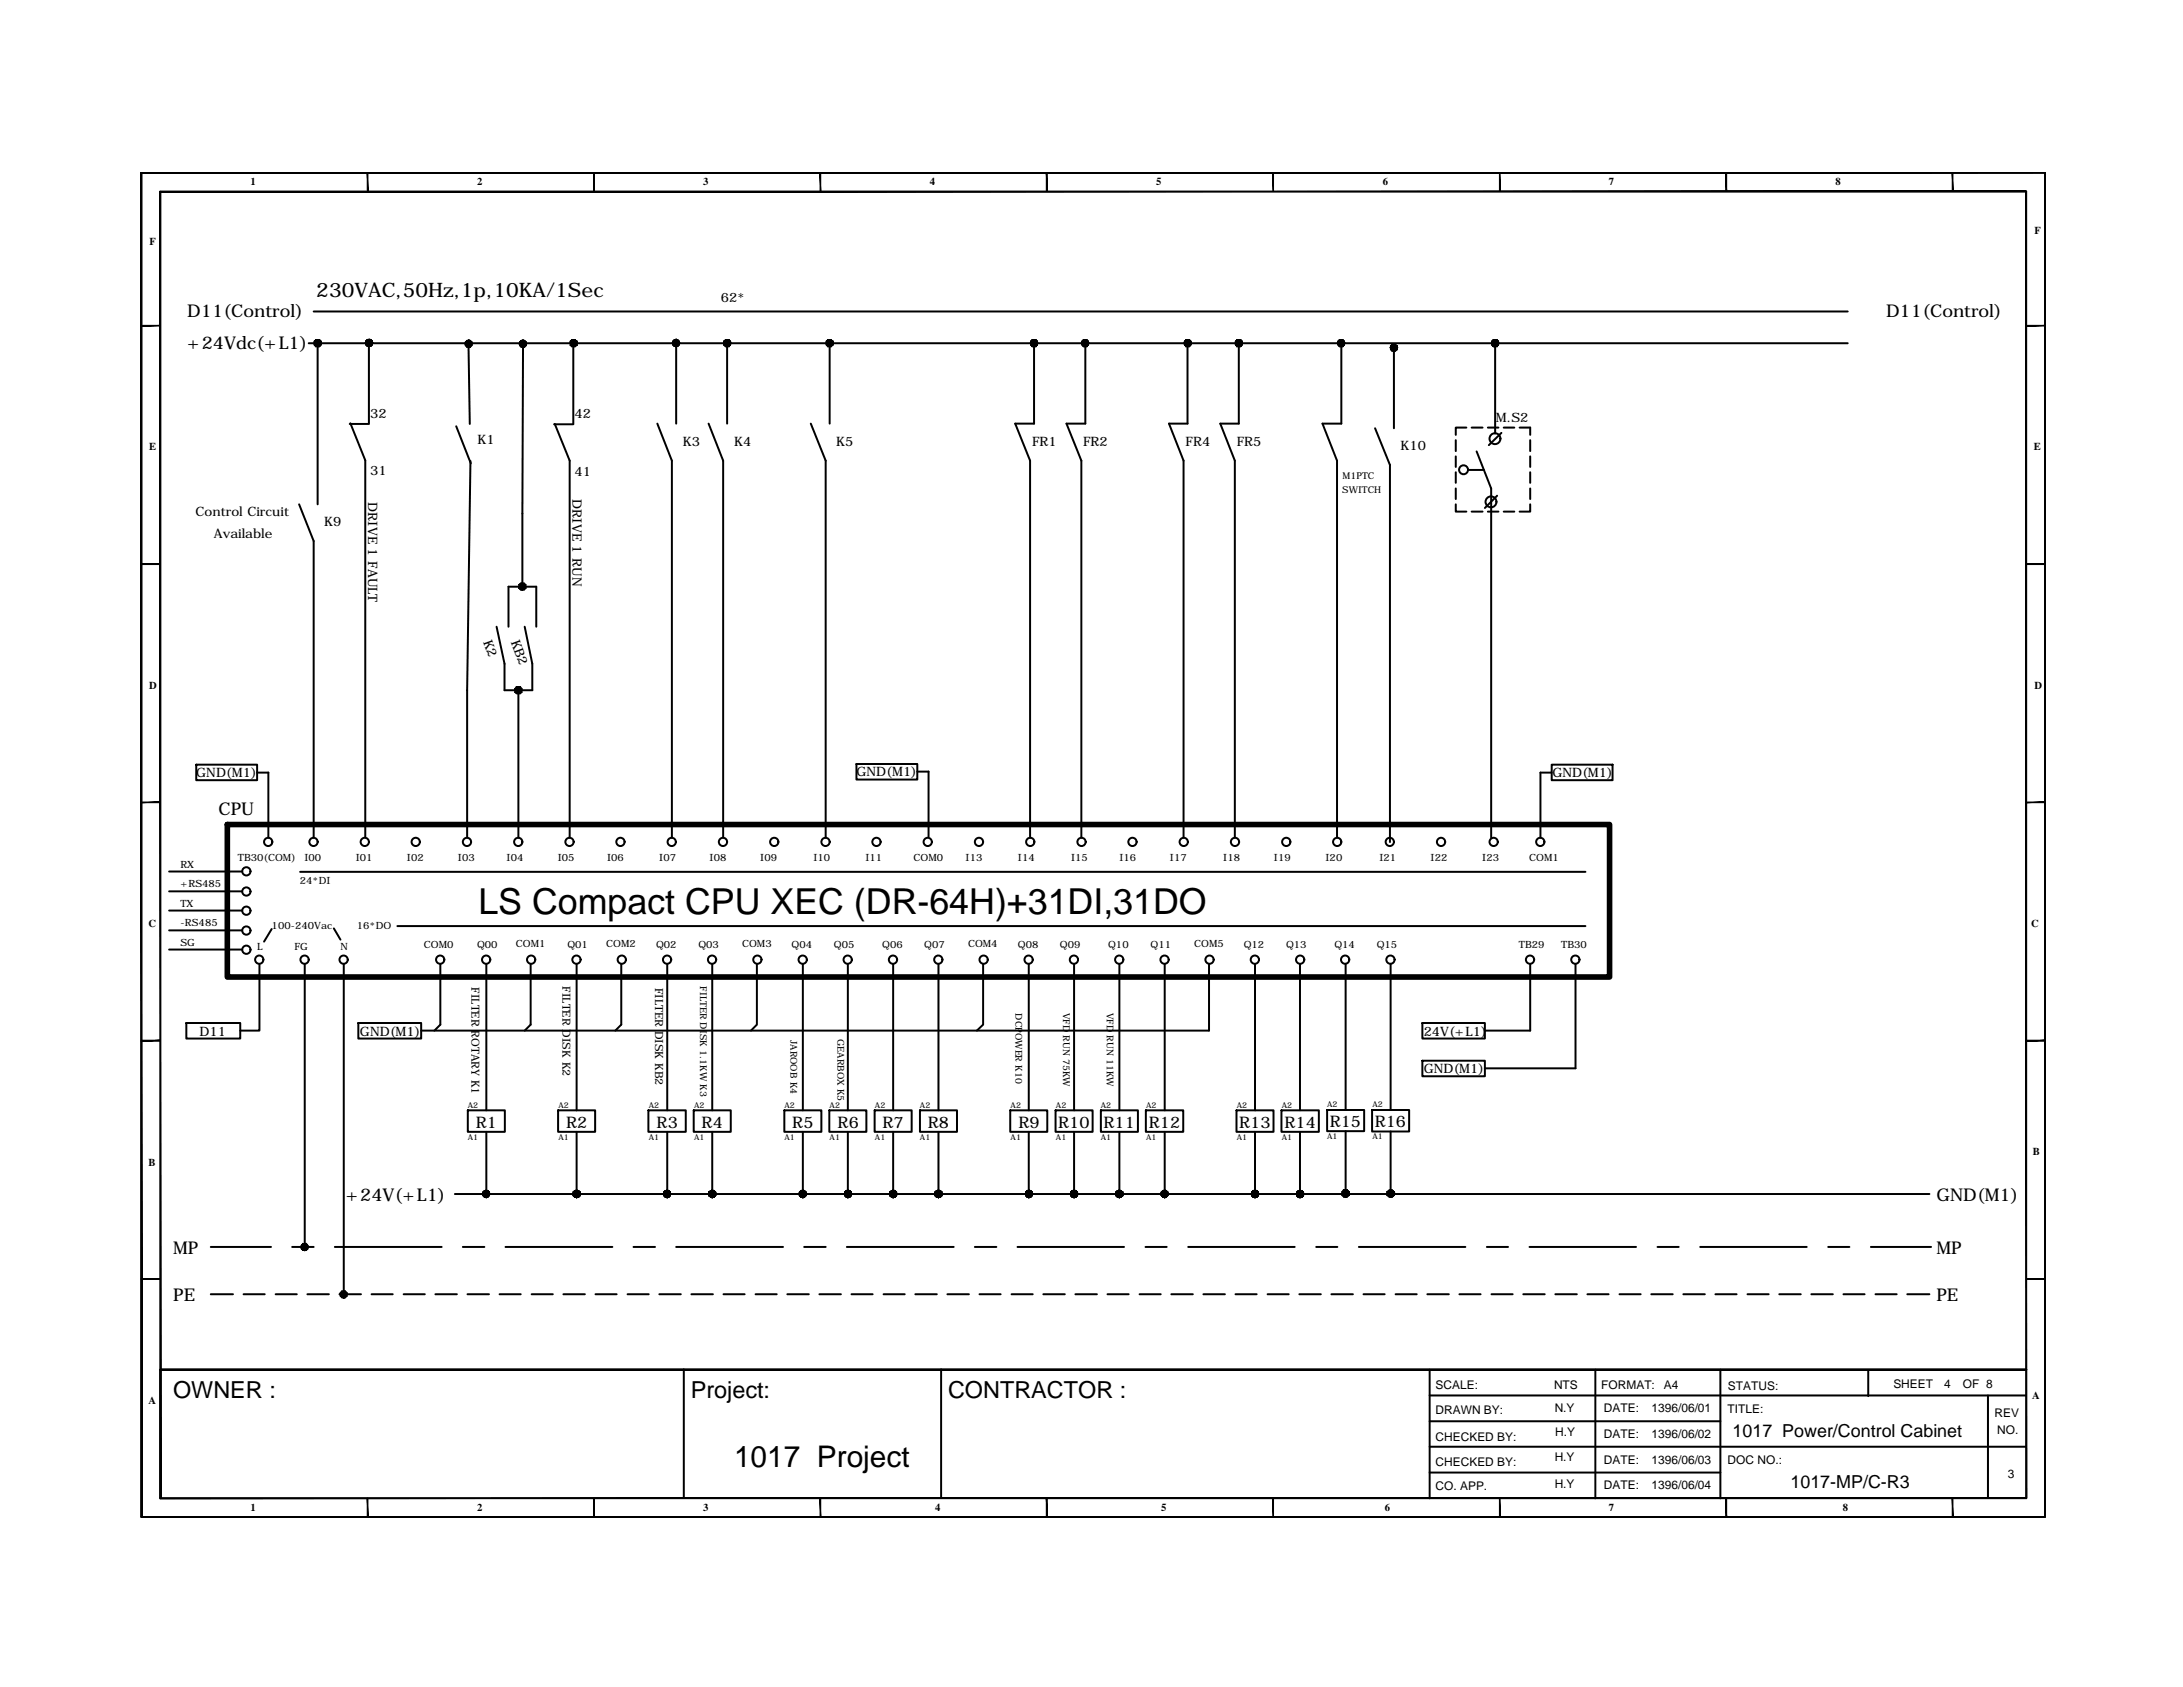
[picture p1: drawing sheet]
<svg xmlns="http://www.w3.org/2000/svg" width="279mm" height="216mm" viewBox="0 0 279 216" stroke-linecap="round" stroke-linejoin="round" font-family="sans-serif">
<defs><g id="words">
<text font-size="4.6" x="61.2" y="117">LS Compact CPU XEC (DR-64H)+31DI,31DO</text>
<text font-size="3.8" x="94" y="187.7">1017 Project</text>
<g font-size="3">
<text x="22.2" y="179">OWNER :</text>
<text x="88.4" y="178.9">Project:</text>
<text x="121.3" y="179">CONTRACTOR :</text>
</g>
<text font-size="2.6" x="40.5" y="38">230VAC,50Hz,1p,10KA/1Sec</text>
<g font-size="2.3">
<text x="24" y="40.6">D11(Control)</text>
<text x="241.4" y="40.6">D11(Control)</text>
<text x="24" y="44.6">+24Vdc(+L1)</text>
<text x="28" y="104.3">CPU</text>
<text x="44.3" y="153.7">+24V(+L1)</text>
<text x="247.8" y="153.7">GND(M1)</text>
<text x="22.2" y="160.5">MP</text>
<text x="247.8" y="160.5">MP</text>
<text x="22.2" y="166.5">PE</text>
<text x="247.8" y="166.5">PE</text>
<text x="221.8" y="183.9">1017 Power/Control Cabinet</text>
<text x="229.2" y="190.4">1017-MP/C-R3</text>
</g>
<g font-size="2">
<text x="60.9" y="144.3">R1</text>
<text x="72.4" y="144.3">R2</text>
<text x="84" y="144.3">R3</text>
<text x="89.8" y="144.3">R4</text>
<text x="101.4" y="144.3">R5</text>
<text x="107.2" y="144.3">R6</text>
<text x="113" y="144.3">R7</text>
<text x="118.8" y="144.3">R8</text>
<text x="130.4" y="144.3">R9</text>
<text x="135.4" y="144.3">R10</text>
<text x="141.2" y="144.3">R11</text>
<text x="147" y="144.3">R12</text>
<text x="158.6" y="144.3">R13</text>
<text x="164.4" y="144.3">R14</text>
<text x="170.2" y="144.2">R15</text>
<text x="176" y="144.2">R16</text>
</g>
<g font-size="1.7">
<text x="92.3" y="38.6">62*</text>
<text x="47.4" y="53.5">32</text>
<text x="73.5" y="53.5">42</text>
<text x="191.4" y="54">M.S2</text>
<text x="61.1" y="56.9">K1</text>
<text x="87.4" y="57.1">K3</text>
<text x="94" y="57.1">K4</text>
<text x="107" y="57.1">K5</text>
<text x="132.1" y="57.1">FR1</text>
<text x="138.6" y="57.1">FR2</text>
<text x="151.7" y="57.1">FR4</text>
<text x="158.3" y="57.1">FR5</text>
<text x="179.3" y="57.6">K10</text>
<text x="25" y="66">Control Circuit</text>
<text x="47.1" y="64.3" transform="rotate(90 47.1 64.3)">DRIVE 1 FAULT</text>
<text x="47.4" y="60.8">31</text>
<text x="73.3" y="63.9" transform="rotate(90 73.3 63.9)">DRIVE 1 RUN</text>
<text x="73.5" y="60.9">41</text>
<text x="27.4" y="68.9">Available</text>
<text x="41.5" y="67.4">K9</text>
<text x="61.8" y="82.1" transform="rotate(70 61.8 82.1)">K2</text>
<text x="65.4" y="82.1" transform="rotate(70 65.4 82.1)">KB2</text>
<text x="25.1" y="99.4">GND(M1)</text>
<text x="109.6" y="99.3">GND(M1)</text>
<text x="198.7" y="99.4">GND(M1)</text>
<text x="25.5" y="132.5">D11</text>
<text x="46.1" y="132.5">GND(M1)</text>
<text x="182.2" y="132.5">24V(+L1)</text>
<text x="182.2" y="137.4">GND(M1)</text>
</g>
<g font-size="1.5">
<text x="183.7" y="177.8">SCALE:</text>
<text x="198.9" y="177.8">NTS</text>
<text x="204.9" y="177.8">FORMAT:</text>
<text x="213" y="177.8">A4</text>
<text x="221.2" y="177.9">STATUS:</text>
<text x="242.3" y="177.6">SHEET</text>
<text x="248.8" y="177.6">4</text>
<text x="251.2" y="177.6">OF 8</text>
<text x="183.7" y="184.4">CHECKED BY:</text>
<text x="183.7" y="181">DRAWN BY:</text>
<text x="199" y="180.7">N.Y</text>
<text x="199.1" y="183.8">H.Y</text>
<text x="205.3" y="184.1">DATE:</text>
<text x="205.3" y="180.7">DATE:</text>
<text x="211.4" y="180.7">1396/06/01</text>
<text x="211.4" y="184.1">1396/06/02</text>
<text x="221.1" y="180.8">TITLE:</text>
<text x="255.3" y="181.4">REV</text>
<text x="255.6" y="183.5">NO.</text>
<text x="183.7" y="190.7">CO. APP.</text>
<text x="183.7" y="187.6">CHECKED BY:</text>
<text x="199" y="186.9">H.Y</text>
<text x="199" y="190.4">H.Y</text>
<text x="205.3" y="190.6">DATE:</text>
<text x="205.3" y="187.4">DATE:</text>
<text x="211.4" y="187.4">1396/06/03</text>
<text x="211.4" y="190.6">1396/06/04</text>
<text x="221.1" y="187.4">DOC NO.:</text>
<text x="257" y="189.2">3</text>
</g>
<g font-size="1.4">
<text x="32.1" y="23.7">1</text>
<text x="61.1" y="23.7">2</text>
<text x="90" y="23.7">3</text>
<text x="119" y="23.7">4</text>
<text x="148" y="23.7">5</text>
<text x="177" y="23.7">6</text>
<text x="205.9" y="23.7">7</text>
<text x="234.9" y="23.7">8</text>
<text x="260.4" y="29.9">F</text>
<text x="19.1" y="31.3">F</text>
<text x="19.1" y="57.6">E</text>
<text x="260.3" y="57.6">E</text>
<text x="19.1" y="88.2">D</text>
<text x="260.4" y="88.2">D</text>
<text x="19" y="118.6">C</text>
<text x="260" y="118.6">C</text>
<text x="60.3" y="126.4" transform="rotate(90 60.3 126.4)">FILTER ROTARY K1</text>
<text x="72" y="126.2" transform="rotate(90 72 126.2)">FILTER DISK K2</text>
<text x="83.8" y="126.4" transform="rotate(90 83.8 126.4)">FILTER DISK KB2</text>
<text x="19" y="149.2">B</text>
<text x="260.2" y="147.8">B</text>
<text x="19" y="179.7">A</text>
<text x="260.1" y="179">A</text>
<text x="32.1" y="193.4">1</text>
<text x="61.1" y="193.4">2</text>
<text x="90" y="193.4">3</text>
<text x="119.7" y="193.4">4</text>
<text x="148.6" y="193.4">5</text>
<text x="177.3" y="193.4">6</text>
<text x="205.9" y="193.4">7</text>
<text x="235.9" y="193.4">8</text>
</g>
<g font-size="1.3">
<text x="23.1" y="111">RX</text>
<text x="23.1" y="113.5">+RS485</text>
<text x="30.5" y="110.2">TB30(COM)</text>
<text x="38.4" y="113.1">24*DI</text>
<text x="39" y="110.2">I00</text>
<text x="45.5" y="110.2">I01</text>
<text x="52.1" y="110.2">I02</text>
<text x="58.6" y="110.2">I03</text>
<text x="64.8" y="110.2">I04</text>
<text x="71.4" y="110.2">I05</text>
<text x="77.7" y="110.2">I06</text>
<text x="84.4" y="110.2">I07</text>
<text x="90.8" y="110.2">I08</text>
<text x="97.3" y="110.2">I09</text>
<text x="104.1" y="110.2">I10</text>
<text x="110.8" y="110.2">I11</text>
<text x="116.9" y="110.2">COM0</text>
<text x="123.6" y="110.2">I13</text>
<text x="130.3" y="110.2">I14</text>
<text x="137.1" y="110.2">I15</text>
<text x="143.3" y="110.2">I16</text>
<text x="149.7" y="110.2">I17</text>
<text x="156.6" y="110.2">I18</text>
<text x="163" y="110.2">I19</text>
<text x="169.6" y="110.2">I20</text>
<text x="176.5" y="110.2">I21</text>
<text x="183.1" y="110.2">I22</text>
<text x="189.7" y="110.2">I23</text>
<text x="195.7" y="110.2">COM1</text>
<text x="23.1" y="116.1">TX</text>
<text x="23.1" y="118.6">-RS485</text>
<text x="34.8" y="118.9">100-240Vac</text>
<text x="45.6" y="118.9">16*DO</text>
<text x="23.1" y="121">SG</text>
<text x="32.9" y="121.6">L</text>
<text x="37.7" y="121.6">FG</text>
<text x="43.6" y="121.6">N</text>
<text x="54.3" y="121.3">COM0</text>
<text x="61.1" y="121.3">Q00</text>
<text x="66" y="121.2">COM1</text>
<text x="72.6" y="121.3">Q01</text>
<text x="77.6" y="121.2">COM2</text>
<text x="84" y="121.3">Q02</text>
<text x="89.4" y="121.3">Q03</text>
<text x="95" y="121.2">COM3</text>
<text x="101.3" y="121.3">Q04</text>
<text x="106.7" y="121.3">Q05</text>
<text x="112.9" y="121.3">Q06</text>
<text x="118.3" y="121.3">Q07</text>
<text x="123.9" y="121.2">COM4</text>
<text x="130.3" y="121.3">Q08</text>
<text x="135.7" y="121.3">Q09</text>
<text x="141.8" y="121.3">Q10</text>
<text x="147.2" y="121.3">Q11</text>
<text x="152.9" y="121.2">COM5</text>
<text x="159.2" y="121.3">Q12</text>
<text x="164.6" y="121.3">Q13</text>
<text x="170.8" y="121.3">Q14</text>
<text x="176.2" y="121.3">Q15</text>
<text x="194.4" y="121.3">TB29</text>
<text x="199.8" y="121.3">TB30</text>
</g>
<g font-size="1.2">
<text x="171.8" y="63.1">SWITCH</text>
<text x="171.8" y="61.3">M1PTC</text>
<text x="89.6" y="126.2" transform="rotate(90 89.6 126.2)">FILTER DISK 1.1KW K3</text>
<text x="130" y="129.7" transform="rotate(90 130 129.7)">DCPOWER K10</text>
<text x="136.1" y="129.6" transform="rotate(90 136.1 129.6)">VFD RUN 75KW</text>
<text x="141.7" y="129.6" transform="rotate(90 141.7 129.6)">VFD RUN 11KW</text>
<text x="101.2" y="133.1" transform="rotate(90 101.2 133.1)">JAROOB K4</text>
<text x="107.2" y="133" transform="rotate(90 107.2 133)">GEARBOX K5</text>
</g>
<g font-size="1">
<text x="59.9" y="141.8">A2</text>
<text x="71.5" y="141.8">A2</text>
<text x="83" y="141.8">A2</text>
<text x="88.8" y="141.8">A2</text>
<text x="100.4" y="141.8">A2</text>
<text x="106.2" y="141.8">A2</text>
<text x="112" y="141.8">A2</text>
<text x="117.7" y="141.8">A2</text>
<text x="129.3" y="141.8">A2</text>
<text x="135.1" y="141.8">A2</text>
<text x="140.9" y="141.8">A2</text>
<text x="146.7" y="141.8">A2</text>
<text x="158.3" y="141.8">A2</text>
<text x="164.1" y="141.8">A2</text>
<text x="169.9" y="141.7">A2</text>
<text x="175.7" y="141.7">A2</text>
<text x="59.9" y="145.9">A1</text>
<text x="71.5" y="145.9">A1</text>
<text x="83" y="145.9">A1</text>
<text x="88.8" y="145.9">A1</text>
<text x="100.4" y="145.9">A1</text>
<text x="106.2" y="145.9">A1</text>
<text x="112" y="145.9">A1</text>
<text x="117.7" y="145.9">A1</text>
<text x="129.3" y="145.9">A1</text>
<text x="135.1" y="145.9">A1</text>
<text x="140.9" y="145.9">A1</text>
<text x="146.7" y="145.9">A1</text>
<text x="158.3" y="145.9">A1</text>
<text x="164.1" y="145.9">A1</text>
<text x="169.9" y="145.8">A1</text>
<text x="175.7" y="145.8">A1</text>
</g>
</g></defs>
<!-- layer: 0 -->
<path d="M29.1 105.5h176.9v19.5h-176.9z" fill="none" stroke="#000" stroke-width=".72"/>
<g fill="none" stroke="#000" stroke-width=".25">
<path d="M40.1 39.9h196.4M39.5 43.9h197M40.7 43.9v20.6M44.8 54.3h2.3M46.8 58.9v48.3M47.2 44v10.3M60 43.9l.1 10.4M60.2 59l-.4 29.3v18.9M66.9 43.9v31.2M70.9 54.3h2.4M72.9 59v48.2M73.4 44v10.3"/>
<path d="M86 59v48.2M86.5 43.9v10.3M92.6 59v48.2M93.1 43.9v10.3M105.7 59v48.2M106.2 43.9v10.3M131.8 59v48.2M132.3 43.9v10.3h-2.4M138.4 59v48.2M138.9 43.9v10.3h-2.4M151.5 59v48.2M152 43.9v10.3h-2.4"/>
<path d="M158 59v48.2M158.6 43.9v10.3h-2.4M171.1 59v48.2M171.7 43.9v10.3h-2.4M177.9 59.5v48.3M178.4 44.5v10.3M186.3 56.3v1.4M186.3 58.4v1.4M187.7 54.7h-1.4v1M188.4 54.7h1.4M190.4 54.7h1.4M191.4 43.9v11.6"/>
<path d="M192.2 55.4l-1.6 1.6M192.5 54.7h1.3M194.5 54.7h1.3v1M195.8 56.3v1.4M195.8 58.4v1.4M40.1 69.2v38M186.3 64.5v1h1.4M186.3 60.4v1.4M186.3 62.5v1.4M187.9 60.1h2M188.4 65.5h1.4M190.4 65.5h1.4"/>
<path d="M190.9 62.5v44.7M191.6 63.4l-1.6 1.6M192.5 65.5h1.3M195.8 64.5v1h-1.3M195.8 60.4v1.4M195.8 62.5v1.4M25.1 97.9h7.8v2h-7.8zM32.9 98.9h1.4v8.3M64.6 84.9v3.4h3.5v-3.4M65.1 80.2v-5.1h3.5v5.1M66.4 88.3v18.9M109.6 97.8h7.8v2h-7.8z"/>
<path d="M117.4 98.7h1.4v8.4M198.6 97.9h7.8v2h-7.8zM198.6 98.9h-1.4v8.3M21.6 111.5h9.4M21.6 114.1h9.4M21.6 116.5h9.4M21.6 119.1h9.4M34.8 118.9l-1 1.6M38.4 111.6h164.5M42.7 118.8l.9 1.5M50.9 118.5h152M21.6 121.5h9.4"/>
<path d="M23.8 130.9h6.9v2h-6.9zM33.2 123.4v8.5h-2.5M39 123.4v36.2M44 123.4v42.2M45.9 130.9h8v2h-8zM56.4 123.4v7.7l-.8 .8M62.2 123.4v18.7M67.9 123.4v7.7l-.7 .8M73.8 123.4v18.7M79.5 123.4v7.7l-.7 .8M85.4 123.4v18.7M91.2 123.4v18.7"/>
<path d="M96.9 123.4v7.7l-.8 .8M102.8 123.4v18.7M108.5 123.4v18.7M114.3 123.4v18.7M120.1 123.4v18.7M125.8 123.4v7.7l-.8 .8M131.7 123.4v18.7M137.5 123.4v18.7M143.3 123.4v18.7M149.1 123.4v18.7M154.7 123.4v8.5h-100.8M160.6 123.4v18.7"/>
<path d="M166.4 123.4v18.7M172.2 123.3v18.8M178 123.3v18.8M182 130.9h8v2h-8zM182 135.7h8v2h-8zM195.8 123.4v8.5h-5.8M201.6 123.4v13.3h-11.6M27 159.6h7.7M37.4 159.6h2.7M42.9 159.6h13.6M58.2 152.8h188.7M59.2 159.6h2.8"/>
<path d="M62.2 144.9v7.9M64.7 159.6h13.7M73.8 144.9v7.9M81.1 159.6h2.7M85.4 144.9v7.9M86.5 159.6h13.7M91.2 144.9v7.9M102.8 144.9v7.9M102.9 159.6h2.8M108.4 159.6h13.7M108.5 144.9v7.9M114.3 144.9v7.9"/>
<path d="M120.1 144.9v7.9M124.8 159.6h2.7M130.2 159.6h13.7M131.7 144.9v7.9M137.5 144.9v7.9M143.3 144.9v7.9M146.6 159.6h2.7M149.1 144.9v7.9M152.1 159.6h13.6M160.6 144.9v7.9M166.4 144.9v7.9M168.5 159.6h2.7"/>
<path d="M172.2 144.8v7.9M173.9 159.6h13.7M178 144.8v7.9M190.3 159.6h2.7M195.8 159.6h13.6M212.1 159.6h2.8M217.6 159.6h13.6M234 159.6h2.7M239.5 159.6h7.7M27 165.6h2.8M31.2 165.6h2.7M35.3 165.6h2.7"/>
<path d="M39.3 165.6h2.8M43.4 165.6h2.8M47.6 165.6h2.7M51.7 165.6h2.7M55.7 165.6h2.8M59.8 165.6h2.8M63.9 165.6h2.7M68 165.6h2.8M72.1 165.6h2.8M76.2 165.6h2.7M80.3 165.6h2.7M84.4 165.6h2.7"/>
<path d="M87.5 175.2v16.5M88.5 165.6h2.7M92.6 165.6h2.7M96.7 165.6h2.7M100.8 165.6h2.7M104.9 165.6h2.7M109 165.6h2.7M113.1 165.6h2.7M117.2 165.6h2.7M120.5 175.2v16.5M121.3 165.6h2.7M125.4 165.6h2.7"/>
<path d="M129.5 165.6h2.7M133.5 165.6h2.8M137.6 165.6h2.8M141.7 165.6h2.8M145.9 165.6h2.7M149.9 165.6h2.8M154 165.6h2.8M158.1 165.6h2.7M162.2 165.6h2.7M166.3 165.6h2.8M170.4 165.6h2.8M174.5 165.6h2.7"/>
<path d="M178.6 165.6h2.7M182.7 165.6h2.7M186.8 165.6h2.7M190.9 165.6h2.7M195 165.6h2.7M199.1 165.6h2.7M203.2 165.6h2.7M204.2 175.3v16.5M207.3 165.6h2.7M211.3 165.6h2.8M215.4 165.6h2.8M219.6 165.6h2.7"/>
<path d="M220.2 175.3v16.5M223.7 165.6h2.7M227.7 165.6h2.8M231.8 165.6h2.8M235.9 165.6h2.7M239.1 175.4v3.3M240 165.6h2.8M244.1 165.6h2.8M254.4 178.6v13.1"/>
<circle cx="191.3" cy="56.1" r=".7"/>
<circle cx="187.3" cy="60.1" r=".57"/>
<circle cx="190.8" cy="64.2" r=".7"/>
<circle cx="31.5" cy="119.1" r=".53"/>
<circle cx="31.5" cy="111.5" r=".53"/>
<circle cx="31.5" cy="116.6" r=".53"/>
<circle cx="31.5" cy="114.1" r=".53"/>
<circle cx="34.3" cy="107.7" r=".53"/>
<circle cx="40.1" cy="107.7" r=".53"/>
<circle cx="46.7" cy="107.7" r=".53"/>
<circle cx="53.2" cy="107.7" r=".53"/>
<circle cx="59.8" cy="107.7" r=".53"/>
<circle cx="66.3" cy="107.7" r=".53"/>
<circle cx="72.9" cy="107.7" r=".53"/>
<circle cx="79.4" cy="107.7" r=".53"/>
<circle cx="86" cy="107.7" r=".53"/>
<circle cx="92.5" cy="107.7" r=".53"/>
<circle cx="99.1" cy="107.7" r=".53"/>
<circle cx="105.7" cy="107.7" r=".53"/>
<circle cx="112.2" cy="107.7" r=".53"/>
<circle cx="118.7" cy="107.7" r=".53"/>
<circle cx="125.3" cy="107.7" r=".53"/>
<circle cx="131.9" cy="107.7" r=".53"/>
<circle cx="138.4" cy="107.7" r=".53"/>
<circle cx="144.9" cy="107.7" r=".53"/>
<circle cx="151.5" cy="107.7" r=".53"/>
<circle cx="158.1" cy="107.7" r=".53"/>
<circle cx="164.6" cy="107.7" r=".53"/>
<circle cx="171.1" cy="107.7" r=".53"/>
<circle cx="177.9" cy="107.7" r=".53"/>
<circle cx="184.4" cy="107.7" r=".53"/>
<circle cx="191.2" cy="107.7" r=".53"/>
<circle cx="197.1" cy="107.7" r=".53"/>
<circle cx="31.5" cy="121.5" r=".53"/>
<circle cx="33.2" cy="122.8" r=".53"/>
<circle cx="39" cy="122.8" r=".53"/>
<circle cx="44" cy="122.8" r=".53"/>
<circle cx="56.3" cy="122.8" r=".53"/>
<circle cx="62.2" cy="122.8" r=".53"/>
<circle cx="68" cy="122.8" r=".53"/>
<circle cx="73.8" cy="122.8" r=".53"/>
<circle cx="79.6" cy="122.8" r=".53"/>
<circle cx="85.4" cy="122.8" r=".53"/>
<circle cx="91.1" cy="122.8" r=".53"/>
<circle cx="96.9" cy="122.8" r=".53"/>
<circle cx="102.7" cy="122.8" r=".53"/>
<circle cx="108.5" cy="122.8" r=".53"/>
<circle cx="114.3" cy="122.8" r=".53"/>
<circle cx="120.1" cy="122.8" r=".53"/>
<circle cx="125.9" cy="122.8" r=".53"/>
<circle cx="131.6" cy="122.8" r=".53"/>
<circle cx="137.4" cy="122.8" r=".53"/>
<circle cx="143.2" cy="122.8" r=".53"/>
<circle cx="149" cy="122.8" r=".53"/>
<circle cx="154.8" cy="122.8" r=".53"/>
<circle cx="160.6" cy="122.8" r=".53"/>
<circle cx="166.4" cy="122.8" r=".53"/>
<circle cx="172.2" cy="122.8" r=".53"/>
<circle cx="178" cy="122.8" r=".53"/>
<circle cx="195.8" cy="122.8" r=".53"/>
<circle cx="201.6" cy="122.8" r=".53"/>
</g>
<!-- layer: FRAME -->
<g fill="#000" stroke="#000" stroke-width=".13">
<path d="M18 22.1v.1l243.8-.1zM18 22.2l243.8-.1v.1z"/>
<path d="M20.5 24.5l.1 167.3v-167.3zM20.5 24.5l.1 167.3h-.1z"/>
<path d="M47 22.1l.1 2.4v-2.4zM47 22.1l.1 2.4h-.1z"/>
<path d="M76 22.1l.1 2.4v-2.4zM76 22.1l.1 2.4h-.1z"/>
<path d="M105 22.1v2.4v-2.4zM105 22.1v2.4z"/>
<path d="M133.9 22.1l.1 2.4v-2.4zM133.9 22.1l.1 2.4h-.1z"/>
<path d="M162.9 22.1l.1 2.4v-2.4zM162.9 22.1l.1 2.4h-.1z"/>
<path d="M191.9 22.1l.1 2.4v-2.4zM191.9 22.1l.1 2.4h-.1z"/>
<path d="M220.9 22.1l.1 2.4v-2.4zM220.9 22.1l.1 2.4h-.1z"/>
<path d="M249.9 22.1l.1 2.4v-2.4zM249.9 22.1l.1 2.4h-.1z"/>
<path d="M20.5 24.6h238.8v-.1zM20.5 24.5h238.8l-238.8 .1z"/>
<path d="M261.7 22.1l.1 172.1zM261.7 22.1l.1 172.1z"/>
<path d="M18.1 41.6v.1l2.4-.1zM18.1 41.7l2.4-.1v.1z"/>
<path d="M259.3 41.6v.1l2.5-.1zM259.3 41.7l2.5-.1v.1z"/>
<path d="M18.1 72.1v.1l2.4-.1zM18.1 72.2l2.4-.1v.1z"/>
<path d="M259.3 72.1v.1l2.5-.1zM259.3 72.2l2.5-.1v.1z"/>
<path d="M18.1 102.6v.1l2.4-.1zM18.1 102.7l2.4-.1v.1z"/>
<path d="M259.3 102.6v.1l2.5-.1zM259.3 102.7l2.5-.1v.1z"/>
<path d="M18.1 133.1v.2l2.4-.2zM18.1 133.3l2.4-.2v.2z"/>
<path d="M259.3 133.1v.2l2.5-.2zM259.3 133.3l2.5-.2v.2z"/>
<path d="M18.1 163.6v.1l2.4-.1zM18.1 163.7l2.4-.1v.1z"/>
<path d="M259.3 163.6v.1l2.5-.1zM259.3 163.7l2.5-.1v.1z"/>
<path d="M18 22.1v172.1h.2zM18 22.1h.2v172.1z"/>
<path d="M20.5 191.7v.1l238.8-.1zM20.5 191.8l238.8-.1v.1z"/>
<path d="M47 191.8l.1 2.4v-2.4zM47 191.8l.1 2.4h-.1z"/>
<path d="M76 191.8l.1 2.4v-2.4zM76 191.8l.1 2.4h-.1z"/>
<path d="M105 191.8v2.4v-2.4zM105 191.8v2.4z"/>
<path d="M133.9 191.8v2.4h.1zM133.9 191.8h.1v2.4z"/>
<path d="M162.9 191.8l.1 2.4v-2.4zM162.9 191.8l.1 2.4h-.1z"/>
<path d="M191.9 191.8l.1 2.4v-2.4zM191.9 191.8l.1 2.4h-.1z"/>
<path d="M220.9 191.8l.1 2.4v-2.4zM220.9 191.8l.1 2.4h-.1z"/>
<path d="M249.9 191.8l.1 2.4v-2.4zM249.9 191.8l.1 2.4h-.1z"/>
<path d="M259.3 24.5v167.3h.1zM259.3 24.5h.1v167.3z"/>
<path d="M18.1 194.2l243.7-.1zM18.1 194.1h243.7z"/>
</g>
<path d="M20.5 175.3h238.8zM20.5 175.3v16.5M183 178.6h76.2M183 175.3v16.5M183 181.9h37.2M183 185.2h76.2M183 188.5h37.2" fill="none" stroke="#000" stroke-width=".25"/>
<!-- layer: 0 -->
<g fill="#000" stroke="#000" stroke-width=".13">
<path d="M40.2 43.9v.2l.5-.2zM40.2 44.1l.5-.2-.3 .5zM40.7 43.9l-.3 .5h.3z"/>
<path d="M40.2 43.9v.2l.5-.2zM40.2 44.1l.5-.2-.3 .5zM40.7 43.9l-.3 .5h.3z"/>
<path d="M40.3 43.9v.2l.4-.2zM40.3 44.1l.4-.2-.2 .3zM40.7 43.9l-.2 .3 .2 .1z"/>
<path d="M40.3 43.9v.2l.4-.2zM40.3 44.1l.4-.2-.2 .3zM40.7 43.9l-.2 .3 .2 .1z"/>
<path d="M40.5 43.6l.2 .3v-.4zM40.3 43.7l.2-.1 .2 .3zM40.3 43.7v.2h.4z"/>
<path d="M40.7 43.9v.4l.1-.1zM40.7 43.9l.3 .2-.2 .1zM40.7 43.9l.3 .2v-.2z"/>
<path d="M40.4 43.5l.3 .4v-.4zM40.4 43.5l.3 .4-.5-.2zM40.2 43.7v.2h.5z"/>
<path d="M40.7 43.9v.5h.2zM40.7 43.9l.4 .2-.2 .3zM40.7 43.9l.4 .2v-.2z"/>
<path d="M40.5 43.6l.2 .3v-.4zM40.3 43.7l.2-.1 .2 .3zM40.3 43.7v.2h.4z"/>
<path d="M40.7 43.9v.4l.1-.1zM40.7 43.9l.3 .2-.2 .1zM40.7 43.9l.3 .2v-.2z"/>
<path d="M40.4 43.5l.3 .4v-.4zM40.4 43.5l.3 .4-.5-.2zM40.2 43.7v.2h.5z"/>
<path d="M40.7 43.9v.5h.2zM40.7 43.9l.4 .2-.2 .3zM40.7 43.9l.4 .2v-.2z"/>
<path d="M40.7 43.9h.3v-.2zM40.8 43.6l.2 .1-.3 .2zM40.7 43.5v.4l.1-.3z"/>
<path d="M40.7 43.9h.3v-.2zM40.8 43.6l.2 .1-.3 .2zM40.7 43.5v.4l.1-.3z"/>
<path d="M40.7 43.9h.4v-.2zM40.9 43.5l.2 .2-.4 .2zM40.7 43.5v.4l.2-.4z"/>
<path d="M40.7 43.9h.4v-.2zM40.9 43.5l.2 .2-.4 .2zM40.7 43.5v.4l.2-.4z"/>
<path d="M46.8 43.9v.2l.5-.2zM46.8 44.1l.5-.2-.3 .4zM47.3 43.9l-.3 .4 .3 .1z"/>
<path d="M46.8 43.9v.2l.5-.2zM46.8 44.1l.5-.2-.3 .4zM47.3 43.9l-.3 .4 .3 .1z"/>
<path d="M46.9 43.9v.2l.4-.2zM46.9 44.1l.4-.2-.3 .3zM47.3 43.9l-.3 .3 .3 .1z"/>
<path d="M46.9 43.9v.2l.4-.2zM46.9 44.1l.4-.2-.3 .3zM47.3 43.9l-.3 .3 .3 .1z"/>
<path d="M47 43.5l.3 .4v-.4zM47 43.5l.3 .4-.4-.2zM46.9 43.7v.2h.4z"/>
<path d="M47.3 43.9v.4l.1-.1zM47.3 43.9l.3 .2-.2 .1zM47.3 43.9l.3 .2v-.2z"/>
<path d="M47 43.5l.3 .4v-.5zM46.8 43.6l.2-.1 .3 .4zM46.8 43.6v.3h.5z"/>
<path d="M47.3 43.9v.5l.2-.1zM47.3 43.9l.3 .2-.1 .2zM47.3 43.9l.3 .2 .1-.2z"/>
<path d="M47 43.5l.3 .4v-.4zM47 43.5l.3 .4-.4-.2zM46.9 43.7v.2h.4z"/>
<path d="M47.3 43.9v.4l.1-.1zM47.3 43.9l.3 .2-.2 .1zM47.3 43.9l.3 .2v-.2z"/>
<path d="M47 43.5l.3 .4v-.5zM46.8 43.6l.2-.1 .3 .4zM46.8 43.6v.3h.5z"/>
<path d="M47.3 43.9v.5l.2-.1zM47.3 43.9l.3 .2-.1 .2zM47.3 43.9l.3 .2 .1-.2z"/>
<path d="M47.3 43.9h.3v-.2zM47.4 43.5l.2 .2-.3 .2zM47.3 43.5v.4l.1-.4z"/>
<path d="M47.3 43.9h.3v-.2zM47.4 43.5l.2 .2-.3 .2zM47.3 43.5v.4l.1-.4z"/>
<path d="M47.3 43.9h.4l-.1-.3zM47.5 43.5l.1 .1-.3 .3zM47.3 43.4v.5l.2-.4z"/>
<path d="M47.3 43.9h.4l-.1-.3zM47.5 43.5l.1 .1-.3 .3zM47.3 43.4v.5l.2-.4z"/>
<path d="M59.5 44l.1 .2 .4-.2zM59.6 44.2l.4-.2-.3 .4zM60 44l-.3 .4 .3 .1z"/>
<path d="M59.5 44l.1 .2 .4-.2zM59.6 44.2l.4-.2-.3 .4zM60 44l-.3 .4 .3 .1z"/>
<path d="M59.6 44l.1 .2 .3-.2zM59.7 44.2l.3-.2-.2 .3zM60 44l-.2 .3 .2 .1z"/>
<path d="M59.6 44l.1 .2 .3-.2zM59.7 44.2l.3-.2-.2 .3zM60 44l-.2 .3 .2 .1z"/>
<path d="M59.8 43.7l.2 .3v-.4zM59.8 43.7l.2 .3-.3-.2zM59.7 43.8l-.1 .2h.4z"/>
<path d="M60 44v.4l.2-.1zM60 44l.3 .2-.1 .1zM60 44l.3 .2v-.2z"/>
<path d="M59.7 43.6l.3 .4v-.5zM59.7 43.6l.3 .4-.4-.2zM59.6 43.8l-.1 .2h.5z"/>
<path d="M60 44v.5l.2-.1zM60 44l.4 .2-.2 .2zM60 44l.4 .2 .1-.2z"/>
<path d="M59.8 43.7l.2 .3v-.4zM59.8 43.7l.2 .3-.3-.2zM59.7 43.8l-.1 .2h.4z"/>
<path d="M60 44v.4l.2-.1zM60 44l.3 .2-.1 .1zM60 44l.3 .2v-.2z"/>
<path d="M59.7 43.6l.3 .4v-.5zM59.7 43.6l.3 .4-.4-.2zM59.6 43.8l-.1 .2h.5z"/>
<path d="M60 44v.5l.2-.1zM60 44l.4 .2-.2 .2zM60 44l.4 .2 .1-.2z"/>
<path d="M60 44h.3v-.2zM60.2 43.7l.1 .1-.3 .2zM60 43.6v.4l.2-.3z"/>
<path d="M60 44h.3v-.2zM60.2 43.7l.1 .1-.3 .2zM60 43.6v.4l.2-.3z"/>
<path d="M60 44h.5l-.1-.2zM60.2 43.6l.2 .2-.4 .2zM60 43.5v.5l.2-.4z"/>
<path d="M60 44h.5l-.1-.2zM60.2 43.6l.2 .2-.4 .2zM60 43.5v.5l.2-.4z"/>
<path d="M66.4 44l.1 .2 .4-.2zM66.5 44.2l.4-.2-.2 .4zM66.9 44l-.2 .4 .2 .1z"/>
<path d="M66.4 44l.1 .2 .4-.2zM66.5 44.2l.4-.2-.2 .4zM66.9 44l-.2 .4 .2 .1z"/>
<path d="M66.6 44v.2l.3-.2zM66.6 44.2l.3-.2-.2 .3zM66.9 44l-.2 .3 .2 .1z"/>
<path d="M66.6 44v.2l.3-.2zM66.6 44.2l.3-.2-.2 .3zM66.9 44l-.2 .3 .2 .1z"/>
<path d="M66.7 43.7l.2 .3v-.4zM66.7 43.7l.2 .3-.3-.2zM66.6 43.8v.2h.3z"/>
<path d="M66.9 44v.4l.2-.1zM66.9 44l.3 .2-.1 .1zM66.9 44l.3 .2 .1-.2z"/>
<path d="M66.7 43.6l.2 .4v-.5zM66.5 43.8l.2-.2 .2 .4zM66.5 43.8l-.1 .2h.5z"/>
<path d="M66.9 44v.5l.3-.1zM66.9 44l.4 .2-.1 .2zM66.9 44l.4 .2 .1-.2z"/>
<path d="M66.7 43.7l.2 .3v-.4zM66.7 43.7l.2 .3-.3-.2zM66.6 43.8v.2h.3z"/>
<path d="M66.9 44v.4l.2-.1zM66.9 44l.3 .2-.1 .1zM66.9 44l.3 .2 .1-.2z"/>
<path d="M66.7 43.6l.2 .4v-.5zM66.5 43.8l.2-.2 .2 .4zM66.5 43.8l-.1 .2h.5z"/>
<path d="M66.9 44v.5l.3-.1zM66.9 44l.4 .2-.1 .2zM66.9 44l.4 .2 .1-.2z"/>
<path d="M66.9 44h.4l-.1-.2zM67.1 43.7l.1 .1-.3 .2zM66.9 43.6v.4l.2-.3z"/>
<path d="M66.9 44h.4l-.1-.2zM67.1 43.7l.1 .1-.3 .2zM66.9 43.6v.4l.2-.3z"/>
<path d="M66.9 44h.5l-.1-.2zM67.2 43.6l.1 .2-.4 .2zM66.9 43.5v.5l.3-.4z"/>
<path d="M66.9 44h.5l-.1-.2zM67.2 43.6l.1 .2-.4 .2zM66.9 43.5v.5l.3-.4z"/>
<path d="M73 43.9v.3l.4-.3zM73 44.2l.4-.3-.2 .5zM73.4 43.9l-.2 .5h.2z"/>
<path d="M73 43.9v.3l.4-.3zM73 44.2l.4-.3-.2 .5zM73.4 43.9l-.2 .5h.2z"/>
<path d="M73 43.9l.1 .2 .3-.2zM73.1 44.1l.3-.2-.2 .4zM73.4 43.9l-.2 .4h.2z"/>
<path d="M73 43.9l.1 .2 .3-.2zM73.1 44.1l.3-.2-.2 .4zM73.4 43.9l-.2 .4h.2z"/>
<path d="M73.2 43.6l.2 .3v-.4zM73.1 43.8l.1-.2 .2 .3zM73.1 43.8l-.1 .1h.4z"/>
<path d="M73.4 43.9v.4h.2zM73.4 43.9l.3 .2-.1 .2zM73.4 43.9l.3 .2 .1-.2z"/>
<path d="M73.2 43.5l.2 .4v-.4zM73.2 43.5l.2 .4-.4-.2zM73 43.7v.2h.4z"/>
<path d="M73.4 43.9v.5h.2zM73.4 43.9l.4 .3-.2 .2zM73.4 43.9l.4 .3 .1-.3z"/>
<path d="M73.2 43.6l.2 .3v-.4zM73.1 43.8l.1-.2 .2 .3zM73.1 43.8l-.1 .1h.4z"/>
<path d="M73.4 43.9v.4h.2zM73.4 43.9l.3 .2-.1 .2zM73.4 43.9l.3 .2 .1-.2z"/>
<path d="M73.2 43.5l.2 .4v-.4zM73.2 43.5l.2 .4-.4-.2zM73 43.7v.2h.4z"/>
<path d="M73.4 43.9v.5h.2zM73.4 43.9l.4 .3-.2 .2zM73.4 43.9l.4 .3 .1-.3z"/>
<path d="M73.4 43.9h.4l-.1-.1zM73.6 43.6l.1 .2-.3 .1zM73.4 43.5v.4l.2-.3z"/>
<path d="M73.4 43.9h.4l-.1-.1zM73.6 43.6l.1 .2-.3 .1zM73.4 43.5v.4l.2-.3z"/>
<path d="M73.4 43.9h.5l-.1-.2zM73.6 43.5l.2 .2-.4 .2zM73.4 43.5v.4l.2-.4z"/>
<path d="M73.4 43.9h.5l-.1-.2zM73.6 43.5l.2 .2-.4 .2zM73.4 43.5v.4l.2-.4z"/>
<path d="M86 43.9l.1 .2 .4-.2zM86.1 44.1l.4-.2-.2 .4zM86.5 43.9l-.2 .4 .2 .1z"/>
<path d="M86 43.9l.1 .2 .4-.2zM86.1 44.1l.4-.2-.2 .4zM86.5 43.9l-.2 .4 .2 .1z"/>
<path d="M86.2 43.9v.2l.3-.2zM86.2 44.1l.3-.2-.2 .3zM86.5 43.9l-.2 .3 .2 .1z"/>
<path d="M86.2 43.9v.2l.3-.2zM86.2 44.1l.3-.2-.2 .3zM86.5 43.9l-.2 .3 .2 .1z"/>
<path d="M86.3 43.6l.2 .3v-.4zM86.3 43.6l.2 .3-.3-.2zM86.2 43.7v.2h.3z"/>
<path d="M86.5 43.9v.4l.2-.1zM86.5 43.9l.3 .2-.1 .1zM86.5 43.9l.3 .2 .1-.2z"/>
<path d="M86.3 43.5l.2 .4v-.5zM86.3 43.5l.2 .4-.4-.2zM86.1 43.7l-.1 .2h.5z"/>
<path d="M86.5 43.9v.5l.3-.1zM86.5 43.9l.4 .2-.1 .2zM86.5 43.9l.4 .2 .1-.2z"/>
<path d="M86.3 43.6l.2 .3v-.4zM86.3 43.6l.2 .3-.3-.2zM86.2 43.7v.2h.3z"/>
<path d="M86.5 43.9v.4l.2-.1zM86.5 43.9l.3 .2-.1 .1zM86.5 43.9l.3 .2 .1-.2z"/>
<path d="M86.3 43.5l.2 .4v-.5zM86.3 43.5l.2 .4-.4-.2zM86.1 43.7l-.1 .2h.5z"/>
<path d="M86.5 43.9v.5l.3-.1zM86.5 43.9l.4 .2-.1 .2zM86.5 43.9l.4 .2 .1-.2z"/>
<path d="M86.5 43.9h.4l-.1-.2zM86.7 43.6l.1 .1-.3 .2zM86.5 43.5v.4l.2-.3z"/>
<path d="M86.5 43.9h.4l-.1-.2zM86.7 43.6l.1 .1-.3 .2zM86.5 43.5v.4l.2-.3z"/>
<path d="M86.5 43.9h.5l-.1-.2zM86.8 43.5l.1 .2-.4 .2zM86.5 43.4v.5l.3-.4z"/>
<path d="M86.5 43.9h.5l-.1-.2zM86.8 43.5l.1 .2-.4 .2zM86.5 43.4v.5l.3-.4z"/>
<path d="M92.6 43.9v.2l.5-.2zM92.6 44.1l.5-.2-.2 .5zM93.1 43.9l-.2 .5h.2z"/>
<path d="M92.6 43.9v.2l.5-.2zM92.6 44.1l.5-.2-.2 .5zM93.1 43.9l-.2 .5h.2z"/>
<path d="M92.7 43.9l.1 .2 .3-.2zM92.8 44.1l.3-.2-.2 .3zM93.1 43.9l-.2 .3 .2 .1z"/>
<path d="M92.7 43.9l.1 .2 .3-.2zM92.8 44.1l.3-.2-.2 .3zM93.1 43.9l-.2 .3 .2 .1z"/>
<path d="M92.9 43.6l.2 .3v-.4zM92.9 43.6l.2 .3-.3-.2zM92.8 43.7l-.1 .2h.4z"/>
<path d="M93.1 43.9v.4l.2-.1zM93.1 43.9l.3 .2-.1 .1zM93.1 43.9l.3 .2v-.2z"/>
<path d="M92.9 43.5l.2 .4v-.4zM92.6 43.7l.3-.2 .2 .4zM92.6 43.7v.2h.5z"/>
<path d="M93.1 43.9v.5h.2zM93.1 43.9l.4 .2-.2 .3zM93.1 43.9l.4 .2 .1-.2z"/>
<path d="M92.9 43.6l.2 .3v-.4zM92.9 43.6l.2 .3-.3-.2zM92.8 43.7l-.1 .2h.4z"/>
<path d="M93.1 43.9v.4l.2-.1zM93.1 43.9l.3 .2-.1 .1zM93.1 43.9l.3 .2v-.2z"/>
<path d="M92.9 43.5l.2 .4v-.4zM92.6 43.7l.3-.2 .2 .4zM92.6 43.7v.2h.5z"/>
<path d="M93.1 43.9v.5h.2zM93.1 43.9l.4 .2-.2 .3zM93.1 43.9l.4 .2 .1-.2z"/>
<path d="M93.1 43.9h.3v-.2zM93.3 43.6l.1 .1-.3 .2zM93.1 43.5v.4l.2-.3z"/>
<path d="M93.1 43.9h.3v-.2zM93.3 43.6l.1 .1-.3 .2zM93.1 43.5v.4l.2-.3z"/>
<path d="M93.1 43.9h.5l-.1-.2zM93.3 43.5l.2 .2-.4 .2zM93.1 43.5v.4l.2-.4z"/>
<path d="M93.1 43.9h.5l-.1-.2zM93.3 43.5l.2 .2-.4 .2zM93.1 43.5v.4l.2-.4z"/>
<path d="M105.7 43.9l.1 .2 .4-.2zM105.8 44.1l.4-.2-.3 .5zM106.2 43.9l-.3 .5h.3z"/>
<path d="M105.7 43.9l.1 .2 .4-.2zM105.8 44.1l.4-.2-.3 .5zM106.2 43.9l-.3 .5h.3z"/>
<path d="M105.8 43.9v.2l.4-.2zM105.8 44.1l.4-.2-.2 .3zM106.2 43.9l-.2 .3 .2 .1z"/>
<path d="M105.8 43.9v.2l.4-.2zM105.8 44.1l.4-.2-.2 .3zM106.2 43.9l-.2 .3 .2 .1z"/>
<path d="M106 43.6l.2 .3v-.4zM106 43.6l.2 .3-.4-.2zM105.8 43.7v.2h.4z"/>
<path d="M106.2 43.9v.4l.2-.1zM106.2 43.9l.3 .2-.1 .1zM106.2 43.9l.3 .2v-.2z"/>
<path d="M105.9 43.5l.3 .4v-.4zM105.9 43.5l.3 .4-.4-.2zM105.8 43.7l-.1 .2h.5z"/>
<path d="M106.2 43.9v.5h.2zM106.2 43.9l.4 .2-.2 .3zM106.2 43.9l.4 .2 .1-.2z"/>
<path d="M106 43.6l.2 .3v-.4zM106 43.6l.2 .3-.4-.2zM105.8 43.7v.2h.4z"/>
<path d="M106.2 43.9v.4l.2-.1zM106.2 43.9l.3 .2-.1 .1zM106.2 43.9l.3 .2v-.2z"/>
<path d="M105.9 43.5l.3 .4v-.4zM105.9 43.5l.3 .4-.4-.2zM105.8 43.7l-.1 .2h.5z"/>
<path d="M106.2 43.9v.5h.2zM106.2 43.9l.4 .2-.2 .3zM106.2 43.9l.4 .2 .1-.2z"/>
<path d="M106.2 43.9h.3v-.2zM106.4 43.6l.1 .1-.3 .2zM106.2 43.5v.4l.2-.3z"/>
<path d="M106.2 43.9h.3v-.2zM106.4 43.6l.1 .1-.3 .2zM106.2 43.5v.4l.2-.3z"/>
<path d="M106.2 43.9h.5l-.1-.2zM106.4 43.5l.2 .2-.4 .2zM106.2 43.5v.4l.2-.4z"/>
<path d="M106.2 43.9h.5l-.1-.2zM106.4 43.5l.2 .2-.4 .2zM106.2 43.5v.4l.2-.4z"/>
<path d="M131.9 43.9v.2l.4-.2zM131.9 44.1l.4-.2-.2 .5zM132.3 43.9l-.2 .5h.2z"/>
<path d="M131.9 43.9v.2l.4-.2zM131.9 44.1l.4-.2-.2 .5zM132.3 43.9l-.2 .5h.2z"/>
<path d="M132 43.9v.2l.3-.2zM132 44.1l.3-.2-.1 .3zM132.3 43.9l-.1 .3 .1 .1z"/>
<path d="M132 43.9v.2l.3-.2zM132 44.1l.3-.2-.1 .3zM132.3 43.9l-.1 .3 .1 .1z"/>
<path d="M132.2 43.6l.1 .3v-.4zM132 43.7l.2-.1 .1 .3zM132 43.7v.2h.3z"/>
<path d="M132.3 43.9v.4l.2-.1zM132.3 43.9l.3 .2-.1 .1zM132.3 43.9l.3 .2 .1-.2z"/>
<path d="M132.1 43.5l.2 .4v-.4zM132.1 43.5l.2 .4-.4-.2zM131.9 43.7v.2h.4z"/>
<path d="M132.3 43.9v.5h.3zM132.3 43.9l.5 .2-.2 .3zM132.3 43.9l.5 .2v-.2z"/>
<path d="M132.2 43.6l.1 .3v-.4zM132 43.7l.2-.1 .1 .3zM132 43.7v.2h.3z"/>
<path d="M132.3 43.9v.4l.2-.1zM132.3 43.9l.3 .2-.1 .1zM132.3 43.9l.3 .2 .1-.2z"/>
<path d="M132.1 43.5l.2 .4v-.4zM132.1 43.5l.2 .4-.4-.2zM131.9 43.7v.2h.4z"/>
<path d="M132.3 43.9v.5h.3zM132.3 43.9l.5 .2-.2 .3zM132.3 43.9l.5 .2v-.2z"/>
<path d="M132.3 43.9h.4l-.1-.2zM132.5 43.6l.1 .1-.3 .2zM132.3 43.5v.4l.2-.3z"/>
<path d="M132.3 43.9h.4l-.1-.2zM132.5 43.6l.1 .1-.3 .2zM132.3 43.5v.4l.2-.3z"/>
<path d="M132.3 43.9h.5v-.2zM132.6 43.5l.2 .2-.5 .2zM132.3 43.5v.4l.3-.4z"/>
<path d="M132.3 43.9h.5v-.2zM132.6 43.5l.2 .2-.5 .2zM132.3 43.5v.4l.3-.4z"/>
<path d="M138.4 43.9l.1 .2 .4-.2zM138.5 44.1l.4-.2-.2 .5zM138.9 43.9l-.2 .5h.2z"/>
<path d="M138.4 43.9l.1 .2 .4-.2zM138.5 44.1l.4-.2-.2 .5zM138.9 43.9l-.2 .5h.2z"/>
<path d="M138.5 43.9l.1 .2 .3-.2zM138.6 44.1l.3-.2-.2 .3zM138.9 43.9l-.2 .3 .2 .1z"/>
<path d="M138.5 43.9l.1 .2 .3-.2zM138.6 44.1l.3-.2-.2 .3zM138.9 43.9l-.2 .3 .2 .1z"/>
<path d="M138.7 43.6l.2 .3v-.4zM138.7 43.6l.2 .3-.3-.2zM138.6 43.7l-.1 .2h.4z"/>
<path d="M138.9 43.9v.4l.2-.1zM138.9 43.9l.3 .2-.1 .1zM138.9 43.9l.3 .2v-.2z"/>
<path d="M138.7 43.5l.2 .4v-.4zM138.7 43.5l.2 .4-.4-.2zM138.5 43.7l-.1 .2h.5z"/>
<path d="M138.9 43.9v.5h.2zM138.9 43.9l.4 .2-.2 .3zM138.9 43.9l.4 .2 .1-.2z"/>
<path d="M138.7 43.6l.2 .3v-.4zM138.7 43.6l.2 .3-.3-.2zM138.6 43.7l-.1 .2h.4z"/>
<path d="M138.9 43.9v.4l.2-.1zM138.9 43.9l.3 .2-.1 .1zM138.9 43.9l.3 .2v-.2z"/>
<path d="M138.7 43.5l.2 .4v-.4zM138.7 43.5l.2 .4-.4-.2zM138.5 43.7l-.1 .2h.5z"/>
<path d="M138.9 43.9v.5h.2zM138.9 43.9l.4 .2-.2 .3zM138.9 43.9l.4 .2 .1-.2z"/>
<path d="M138.9 43.9h.3v-.2zM139.1 43.6l.1 .1-.3 .2zM138.9 43.5v.4l.2-.3z"/>
<path d="M138.9 43.9h.3v-.2zM139.1 43.6l.1 .1-.3 .2zM138.9 43.5v.4l.2-.3z"/>
<path d="M138.9 43.9h.5l-.1-.2zM139.1 43.5l.2 .2-.4 .2zM138.9 43.5v.4l.2-.4z"/>
<path d="M138.9 43.9h.5l-.1-.2zM139.1 43.5l.2 .2-.4 .2zM138.9 43.5v.4l.2-.4z"/>
<path d="M151.5 43.9l.1 .2 .4-.2zM151.6 44.1l.4-.2-.2 .5zM152 43.9l-.2 .5h.2z"/>
<path d="M151.5 43.9l.1 .2 .4-.2zM151.6 44.1l.4-.2-.2 .5zM152 43.9l-.2 .5h.2z"/>
<path d="M151.7 43.9v.2l.3-.2zM151.7 44.1l.3-.2-.2 .3zM152 43.9l-.2 .3 .2 .1z"/>
<path d="M151.7 43.9v.2l.3-.2zM151.7 44.1l.3-.2-.2 .3zM152 43.9l-.2 .3 .2 .1z"/>
<path d="M151.8 43.6l.2 .3v-.4zM151.8 43.6l.2 .3-.3-.2zM151.7 43.7v.2h.3z"/>
<path d="M152 43.9v.4l.2-.1zM152 43.9l.3 .2-.1 .1zM152 43.9l.3 .2 .1-.2z"/>
<path d="M151.8 43.5l.2 .4v-.4zM151.6 43.7l.2-.2 .2 .4zM151.6 43.7l-.1 .2h.5z"/>
<path d="M152 43.9v.5h.2zM152 43.9l.4 .2-.2 .3zM152 43.9l.4 .2 .1-.2z"/>
<path d="M151.8 43.6l.2 .3v-.4zM151.8 43.6l.2 .3-.3-.2zM151.7 43.7v.2h.3z"/>
<path d="M152 43.9v.4l.2-.1zM152 43.9l.3 .2-.1 .1zM152 43.9l.3 .2 .1-.2z"/>
<path d="M151.8 43.5l.2 .4v-.4zM151.6 43.7l.2-.2 .2 .4zM151.6 43.7l-.1 .2h.5z"/>
<path d="M152 43.9v.5h.2zM152 43.9l.4 .2-.2 .3zM152 43.9l.4 .2 .1-.2z"/>
<path d="M152 43.9h.4l-.1-.2zM152.2 43.6l.1 .1-.3 .2zM152 43.5v.4l.2-.3z"/>
<path d="M152 43.9h.4l-.1-.2zM152.2 43.6l.1 .1-.3 .2zM152 43.5v.4l.2-.3z"/>
<path d="M152 43.9h.5l-.1-.2zM152.2 43.5l.2 .2-.4 .2zM152 43.5v.4l.2-.4z"/>
<path d="M152 43.9h.5l-.1-.2zM152.2 43.5l.2 .2-.4 .2zM152 43.5v.4l.2-.4z"/>
<path d="M158.1 43.9v.2l.5-.2zM158.1 44.1l.5-.2-.3 .5zM158.6 43.9l-.3 .5h.3z"/>
<path d="M158.1 43.9v.2l.5-.2zM158.1 44.1l.5-.2-.3 .5zM158.6 43.9l-.3 .5h.3z"/>
<path d="M158.2 43.9l.1 .2 .3-.2zM158.3 44.1l.3-.2-.2 .3zM158.6 43.9l-.2 .3 .2 .1z"/>
<path d="M158.2 43.9l.1 .2 .3-.2zM158.3 44.1l.3-.2-.2 .3zM158.6 43.9l-.2 .3 .2 .1z"/>
<path d="M158.4 43.6l.2 .3v-.4zM158.4 43.6l.2 .3-.3-.2zM158.3 43.7l-.1 .2h.4z"/>
<path d="M158.6 43.9v.4l.1-.1zM158.6 43.9l.3 .2-.2 .1zM158.6 43.9l.3 .2v-.2z"/>
<path d="M158.3 43.5l.3 .4v-.4zM158.3 43.5l.3 .4-.5-.2zM158.1 43.7v.2h.5z"/>
<path d="M158.6 43.9v.5h.2zM158.6 43.9l.4 .2-.2 .3zM158.6 43.9l.4 .2v-.2z"/>
<path d="M158.4 43.6l.2 .3v-.4zM158.4 43.6l.2 .3-.3-.2zM158.3 43.7l-.1 .2h.4z"/>
<path d="M158.6 43.9v.4l.1-.1zM158.6 43.9l.3 .2-.2 .1zM158.6 43.9l.3 .2v-.2z"/>
<path d="M158.3 43.5l.3 .4v-.4zM158.3 43.5l.3 .4-.5-.2zM158.1 43.7v.2h.5z"/>
<path d="M158.6 43.9v.5h.2zM158.6 43.9l.4 .2-.2 .3zM158.6 43.9l.4 .2v-.2z"/>
<path d="M158.6 43.9h.3v-.2zM158.7 43.6l.2 .1-.3 .2zM158.6 43.5v.4l.1-.3z"/>
<path d="M158.6 43.9h.3v-.2zM158.7 43.6l.2 .1-.3 .2zM158.6 43.5v.4l.1-.3z"/>
<path d="M158.6 43.9h.4v-.2zM158.8 43.5l.2 .2-.4 .2zM158.6 43.5v.4l.2-.4z"/>
<path d="M158.6 43.9h.4v-.2zM158.8 43.5l.2 .2-.4 .2zM158.6 43.5v.4l.2-.4z"/>
<path d="M171.2 43.9l.1 .2 .4-.2zM171.3 44.1l.4-.2-.3 .5zM171.7 43.9l-.3 .5h.3z"/>
<path d="M171.2 43.9l.1 .2 .4-.2zM171.3 44.1l.4-.2-.3 .5zM171.7 43.9l-.3 .5h.3z"/>
<path d="M171.3 43.9v.2l.4-.2zM171.3 44.1l.4-.2-.2 .3zM171.7 43.9l-.2 .3 .2 .1z"/>
<path d="M171.3 43.9v.2l.4-.2zM171.3 44.1l.4-.2-.2 .3zM171.7 43.9l-.2 .3 .2 .1z"/>
<path d="M171.5 43.6l.2 .3v-.4zM171.3 43.7l.2-.1 .2 .3zM171.3 43.7v.2h.4z"/>
<path d="M171.7 43.9v.4l.1-.1zM171.7 43.9l.3 .2-.2 .1zM171.7 43.9l.3 .2v-.2z"/>
<path d="M171.4 43.5l.3 .4v-.4zM171.4 43.5l.3 .4-.4-.2zM171.3 43.7l-.1 .2h.5z"/>
<path d="M171.7 43.9v.5h.2zM171.7 43.9l.4 .2-.2 .3zM171.7 43.9l.4 .2v-.2z"/>
<path d="M171.5 43.6l.2 .3v-.4zM171.3 43.7l.2-.1 .2 .3zM171.3 43.7v.2h.4z"/>
<path d="M171.7 43.9v.4l.1-.1zM171.7 43.9l.3 .2-.2 .1zM171.7 43.9l.3 .2v-.2z"/>
<path d="M171.4 43.5l.3 .4v-.4zM171.4 43.5l.3 .4-.4-.2zM171.3 43.7l-.1 .2h.5z"/>
<path d="M171.7 43.9v.5h.2zM171.7 43.9l.4 .2-.2 .3zM171.7 43.9l.4 .2v-.2z"/>
<path d="M171.7 43.9h.3v-.2zM171.8 43.6l.2 .1-.3 .2zM171.7 43.5v.4l.1-.3z"/>
<path d="M171.7 43.9h.3v-.2zM171.8 43.6l.2 .1-.3 .2zM171.7 43.5v.4l.1-.3z"/>
<path d="M171.7 43.9h.4v-.2zM171.9 43.5l.2 .2-.4 .2zM171.7 43.5v.4l.2-.4z"/>
<path d="M171.7 43.9h.4v-.2zM171.9 43.5l.2 .2-.4 .2zM171.7 43.5v.4l.2-.4z"/>
<path d="M177.9 44.5l.1 .2 .4-.2zM178 44.7l.4-.2-.2 .4zM178.4 44.5l-.2 .4 .2 .1z"/>
<path d="M177.9 44.5l.1 .2 .4-.2zM178 44.7l.4-.2-.2 .4zM178.4 44.5l-.2 .4 .2 .1z"/>
<path d="M178 44.5l.1 .2 .3-.2zM178.1 44.7l.3-.2-.2 .3zM178.4 44.5l-.2 .3 .2 .1z"/>
<path d="M178 44.5l.1 .2 .3-.2zM178.1 44.7l.3-.2-.2 .3zM178.4 44.5l-.2 .3 .2 .1z"/>
<path d="M178.2 44.2l.2 .3v-.4zM178.2 44.2l.2 .3-.3-.2zM178.1 44.3l-.1 .2h.4z"/>
<path d="M178.4 44.5v.4l.2-.1zM178.4 44.5l.3 .2-.1 .1zM178.4 44.5l.3 .2v-.2z"/>
<path d="M178.2 44.1l.2 .4v-.5zM178 44.3l.2-.2 .2 .4zM178 44.3l-.1 .2h.5z"/>
<path d="M178.4 44.5v.5l.2-.1zM178.4 44.5l.4 .2-.2 .2zM178.4 44.5l.4 .2 .1-.2z"/>
<path d="M178.2 44.2l.2 .3v-.4zM178.2 44.2l.2 .3-.3-.2zM178.1 44.3l-.1 .2h.4z"/>
<path d="M178.4 44.5v.4l.2-.1zM178.4 44.5l.3 .2-.1 .1zM178.4 44.5l.3 .2v-.2z"/>
<path d="M178.2 44.1l.2 .4v-.5zM178 44.3l.2-.2 .2 .4zM178 44.3l-.1 .2h.5z"/>
<path d="M178.4 44.5v.5l.2-.1zM178.4 44.5l.4 .2-.2 .2zM178.4 44.5l.4 .2 .1-.2z"/>
<path d="M178.4 44.5h.3v-.2zM178.6 44.2l.1 .1-.3 .2zM178.4 44.1v.4l.2-.3z"/>
<path d="M178.4 44.5h.3v-.2zM178.6 44.2l.1 .1-.3 .2zM178.4 44.1v.4l.2-.3z"/>
<path d="M178.4 44.5h.5l-.1-.2zM178.6 44.1l.2 .2-.4 .2zM178.4 44v.5l.2-.4z"/>
<path d="M178.4 44.5h.5l-.1-.2zM178.6 44.1l.2 .2-.4 .2zM178.4 44v.5l.2-.4z"/>
<path d="M190.9 43.9v.2l.5-.2zM190.9 44.1l.5-.2-.3 .5zM191.4 43.9l-.3 .5h.3z"/>
<path d="M190.9 43.9v.2l.5-.2zM190.9 44.1l.5-.2-.3 .5zM191.4 43.9l-.3 .5h.3z"/>
<path d="M191 43.9l.1 .2 .3-.2zM191.1 44.1l.3-.2-.2 .3zM191.4 43.9l-.2 .3 .2 .1z"/>
<path d="M191 43.9l.1 .2 .3-.2zM191.1 44.1l.3-.2-.2 .3zM191.4 43.9l-.2 .3 .2 .1z"/>
<path d="M191.2 43.6l.2 .3v-.4zM191.2 43.6l.2 .3-.3-.2zM191.1 43.7l-.1 .2h.4z"/>
<path d="M191.4 43.9v.4l.1-.1zM191.4 43.9l.3 .2-.2 .1zM191.4 43.9l.3 .2v-.2z"/>
<path d="M191.1 43.5l.3 .4v-.4zM191.1 43.5l.3 .4-.5-.2zM190.9 43.7v.2h.5z"/>
<path d="M191.4 43.9v.5h.2zM191.4 43.9l.4 .2-.2 .3zM191.4 43.9l.4 .2v-.2z"/>
<path d="M191.2 43.6l.2 .3v-.4zM191.2 43.6l.2 .3-.3-.2zM191.1 43.7l-.1 .2h.4z"/>
<path d="M191.4 43.9v.4l.1-.1zM191.4 43.9l.3 .2-.2 .1zM191.4 43.9l.3 .2v-.2z"/>
<path d="M191.1 43.5l.3 .4v-.4zM191.1 43.5l.3 .4-.5-.2zM190.9 43.7v.2h.5z"/>
<path d="M191.4 43.9v.5h.2zM191.4 43.9l.4 .2-.2 .3zM191.4 43.9l.4 .2v-.2z"/>
<path d="M191.4 43.9h.3v-.2zM191.5 43.6l.2 .1-.3 .2zM191.4 43.5v.4l.1-.3z"/>
<path d="M191.4 43.9h.3v-.2zM191.5 43.6l.2 .1-.3 .2zM191.4 43.5v.4l.1-.3z"/>
<path d="M191.4 43.9h.4v-.2zM191.6 43.5l.2 .2-.4 .2zM191.4 43.5v.4l.2-.4z"/>
<path d="M191.4 43.9h.4v-.2zM191.6 43.5l.2 .2-.4 .2zM191.4 43.5v.4l.2-.4z"/>
<path d="M66.4 75.1v.2l.5-.2zM66.4 75.3l.5-.2-.3 .4zM66.9 75.1l-.3 .4 .3 .1z"/>
<path d="M66.4 75.1v.2l.5-.2zM66.4 75.3l.5-.2-.3 .4zM66.9 75.1l-.3 .4 .3 .1z"/>
<path d="M66.5 75.1l.1 .2 .3-.2zM66.6 75.3l.3-.2-.2 .3zM66.9 75.1l-.2 .3h.2z"/>
<path d="M66.5 75.1l.1 .2 .3-.2zM66.6 75.3l.3-.2-.2 .3zM66.9 75.1l-.2 .3h.2z"/>
<path d="M66.7 74.7l.2 .4v-.4zM66.6 74.9l.1-.2 .2 .4zM66.6 74.9l-.1 .2h.4z"/>
<path d="M66.9 75.1v.3h.1zM66.9 75.1l.3 .2-.2 .1zM66.9 75.1l.3 .2v-.2z"/>
<path d="M66.6 74.7l.3 .4v-.5zM66.6 74.7l.3 .4-.5-.3zM66.4 74.8v.3h.5z"/>
<path d="M66.9 75.1v.5l.2-.1zM66.9 75.1l.4 .2-.2 .2zM66.9 75.1l.4 .2v-.2z"/>
<path d="M66.7 74.7l.2 .4v-.4zM66.6 74.9l.1-.2 .2 .4zM66.6 74.9l-.1 .2h.4z"/>
<path d="M66.9 75.1v.3h.1zM66.9 75.1l.3 .2-.2 .1zM66.9 75.1l.3 .2v-.2z"/>
<path d="M66.6 74.7l.3 .4v-.5zM66.6 74.7l.3 .4-.5-.3zM66.4 74.8v.3h.5z"/>
<path d="M66.9 75.1v.5l.2-.1zM66.9 75.1l.4 .2-.2 .2zM66.9 75.1l.4 .2v-.2z"/>
<path d="M66.9 75.1h.3v-.2zM67 74.7l.2 .2-.3 .2zM66.9 74.7v.4l.1-.4z"/>
<path d="M66.9 75.1h.3v-.2zM67 74.7l.2 .2-.3 .2zM66.9 74.7v.4l.1-.4z"/>
<path d="M66.9 75.1h.4v-.3zM67.1 74.7l.2 .1-.4 .3zM66.9 74.6v.5l.2-.4z"/>
<path d="M66.9 75.1h.4v-.3zM67.1 74.7l.2 .1-.4 .3zM66.9 74.6v.5l.2-.4z"/>
<path d="M65.9 88.3v.3l.5-.3zM65.9 88.6l.5-.3-.3 .5zM66.4 88.3l-.3 .5h.3z"/>
<path d="M65.9 88.3v.3l.5-.3zM65.9 88.6l.5-.3-.3 .5zM66.4 88.3l-.3 .5h.3z"/>
<path d="M66 88.3v.2l.4-.2zM66 88.5l.4-.2-.2 .4zM66.4 88.3l-.2 .4h.2z"/>
<path d="M66 88.3v.2l.4-.2zM66 88.5l.4-.2-.2 .4zM66.4 88.3l-.2 .4h.2z"/>
<path d="M66.2 88l.2 .3v-.3zM66 88.2l.2-.2 .2 .3zM66 88.2v.1h.4z"/>
<path d="M66.4 88.3v.4h.1zM66.4 88.3l.2 .2-.1 .2zM66.4 88.3l.2 .2 .1-.2z"/>
<path d="M66.1 87.9l.3 .4v-.4zM66.1 87.9l.3 .4-.5-.2zM65.9 88.1v.2h.5z"/>
<path d="M66.4 88.3v.5h.2zM66.4 88.3l.4 .3-.2 .2zM66.4 88.3l.4 .3v-.3z"/>
<path d="M66.2 88l.2 .3v-.3zM66 88.2l.2-.2 .2 .3zM66 88.2v.1h.4z"/>
<path d="M66.4 88.3v.4h.1zM66.4 88.3l.2 .2-.1 .2zM66.4 88.3l.2 .2 .1-.2z"/>
<path d="M66.1 87.9l.3 .4v-.4zM66.1 87.9l.3 .4-.5-.2zM65.9 88.1v.2h.5z"/>
<path d="M66.4 88.3v.5h.2zM66.4 88.3l.4 .3-.2 .2zM66.4 88.3l.4 .3v-.3z"/>
<path d="M66.4 88.3h.3l-.1-.1zM66.5 88l.1 .2-.2 .1zM66.4 88v.3l.1-.3z"/>
<path d="M66.4 88.3h.3l-.1-.1zM66.5 88l.1 .2-.2 .1zM66.4 88v.3l.1-.3z"/>
<path d="M66.4 88.3h.4v-.2zM66.6 87.9l.2 .2-.4 .2zM66.4 87.9v.4l.2-.4z"/>
<path d="M66.4 88.3h.4v-.2zM66.6 87.9l.2 .2-.4 .2zM66.4 87.9v.4l.2-.4z"/>
<path d="M38.5 159.6l.1 .2 .4-.2zM38.6 159.8l.4-.2-.3 .4zM39 159.6l-.3 .4h.3z"/>
<path d="M38.5 159.6l.1 .2 .4-.2zM38.6 159.8l.4-.2-.3 .4zM39 159.6l-.3 .4h.3z"/>
<path d="M38.6 159.6l.1 .2 .3-.2zM38.7 159.8l.3-.2-.2 .3zM39 159.6l-.2 .3 .2 .1z"/>
<path d="M38.6 159.6l.1 .2 .3-.2zM38.7 159.8l.3-.2-.2 .3zM39 159.6l-.2 .3 .2 .1z"/>
<path d="M38.8 159.3l.2 .3v-.4zM38.8 159.3l.2 .3-.3-.2zM38.7 159.4l-.1 .2h.4z"/>
<path d="M39 159.6v.4l.2-.1zM39 159.6l.3 .2-.1 .1zM39 159.6l.3 .2v-.2z"/>
<path d="M38.7 159.2l.3 .4v-.5zM38.7 159.2l.3 .4-.4-.2zM38.6 159.4l-.1 .2h.5z"/>
<path d="M38.8 159.3l.2 .3v-.4zM38.8 159.3l.2 .3-.3-.2zM38.7 159.4l-.1 .2h.4z"/>
<path d="M39 159.6v.4l.2-.1zM39 159.6l.3 .2-.1 .1zM39 159.6l.3 .2v-.2z"/>
<path d="M38.7 159.2l.3 .4v-.5zM38.7 159.2l.3 .4-.4-.2zM38.6 159.4l-.1 .2h.5z"/>
<path d="M39 159.6h.3v-.2zM39.2 159.3l.1 .1-.3 .2zM39 159.2v.4l.2-.3z"/>
<path d="M39 159.6h.3v-.2zM39.2 159.3l.1 .1-.3 .2zM39 159.2v.4l.2-.3z"/>
<path d="M39 159.6h.5l-.1-.2zM39.2 159.2l.2 .2-.4 .2zM39 159.1v.5l.2-.4z"/>
<path d="M39 159.6h.5l-.1-.2zM39.2 159.2l.2 .2-.4 .2zM39 159.1v.5l.2-.4z"/>
<path d="M61.7 152.8l.1 .2 .4-.2zM61.8 153l.4-.2-.2 .4zM62.2 152.8l-.2 .4 .2 .1z"/>
<path d="M61.7 152.8l.1 .2 .4-.2zM61.8 153l.4-.2-.2 .4zM62.2 152.8l-.2 .4 .2 .1z"/>
<path d="M61.9 152.8v.2l.3-.2zM61.9 153l.3-.2-.2 .3zM62.2 152.8l-.2 .3h.2z"/>
<path d="M61.9 152.8v.2l.3-.2zM61.9 153l.3-.2-.2 .3zM62.2 152.8l-.2 .3h.2z"/>
<path d="M62 152.5l.2 .3v-.4zM62 152.5l.2 .3-.3-.2zM61.9 152.6v.2h.3z"/>
<path d="M62.2 152.8v.3h.2zM62.2 152.8l.3 .2-.1 .1zM62.2 152.8l.3 .2 .1-.2z"/>
<path d="M62 152.4l.2 .4v-.5zM61.8 152.6l.2-.2 .2 .4zM61.8 152.6l-.1 .2h.5z"/>
<path d="M62.2 152.8v.5l.3-.1zM62.2 152.8l.4 .2-.1 .2zM62.2 152.8l.4 .2 .1-.2z"/>
<path d="M62 152.5l.2 .3v-.4zM62 152.5l.2 .3-.3-.2zM61.9 152.6v.2h.3z"/>
<path d="M62.2 152.8v.3h.2zM62.2 152.8l.3 .2-.1 .1zM62.2 152.8l.3 .2 .1-.2z"/>
<path d="M62 152.4l.2 .4v-.5zM61.8 152.6l.2-.2 .2 .4zM61.8 152.6l-.1 .2h.5z"/>
<path d="M62.2 152.8v.5l.3-.1zM62.2 152.8l.4 .2-.1 .2zM62.2 152.8l.4 .2 .1-.2z"/>
<path d="M62.2 152.8h.4l-.1-.2zM62.4 152.5l.1 .1-.3 .2zM62.2 152.4v.4l.2-.3z"/>
<path d="M62.2 152.8h.4l-.1-.2zM62.4 152.5l.1 .1-.3 .2zM62.2 152.4v.4l.2-.3z"/>
<path d="M62.2 152.8h.5l-.1-.2zM62.5 152.4l.1 .2-.4 .2zM62.2 152.3v.5l.3-.4z"/>
<path d="M62.2 152.8h.5l-.1-.2zM62.5 152.4l.1 .2-.4 .2zM62.2 152.3v.5l.3-.4z"/>
<path d="M73.3 152.8l.1 .2 .4-.2zM73.4 153l.4-.2-.3 .4zM73.8 152.8l-.3 .4 .3 .1z"/>
<path d="M73.3 152.8l.1 .2 .4-.2zM73.4 153l.4-.2-.3 .4zM73.8 152.8l-.3 .4 .3 .1z"/>
<path d="M73.3 152.8l.1 .2 .4-.2zM73.4 153l.4-.2-.3 .4zM73.8 152.8l-.3 .4 .3 .1z"/>
<path d="M73.3 152.8l.1 .2 .4-.2zM73.4 153l.4-.2-.3 .4zM73.8 152.8l-.3 .4 .3 .1z"/>
<path d="M73.4 152.8l.1 .2 .3-.2zM73.5 153l.3-.2-.2 .3zM73.8 152.8l-.2 .3h.2z"/>
<path d="M73.4 152.8l.1 .2 .3-.2zM73.5 153l.3-.2-.2 .3zM73.8 152.8l-.2 .3h.2z"/>
<path d="M73.4 152.8l.1 .2 .3-.2zM73.5 153l.3-.2-.2 .3zM73.8 152.8l-.2 .3h.2z"/>
<path d="M73.4 152.8l.1 .2 .3-.2zM73.5 153l.3-.2-.2 .3zM73.8 152.8l-.2 .3h.2z"/>
<path d="M73.6 152.5l.2 .3v-.4zM73.6 152.5l.2 .3-.3-.2zM73.5 152.6l-.1 .2h.4z"/>
<path d="M73.8 152.8v.3h.2zM73.8 152.8l.3 .2-.1 .1zM73.8 152.8l.3 .2 .1-.2z"/>
<path d="M73.5 152.4l.3 .4v-.5zM73.4 152.6l.1-.2 .3 .4zM73.4 152.6l-.1 .2h.5z"/>
<path d="M73.8 152.8v.5l.3-.1zM73.8 152.8l.4 .2-.1 .2zM73.8 152.8l.4 .2 .1-.2z"/>
<path d="M73.6 152.5l.2 .3v-.4zM73.6 152.5l.2 .3-.3-.2zM73.5 152.6l-.1 .2h.4z"/>
<path d="M73.8 152.8v.3h.2zM73.8 152.8l.3 .2-.1 .1zM73.8 152.8l.3 .2 .1-.2z"/>
<path d="M73.5 152.4l.3 .4v-.5zM73.4 152.6l.1-.2 .3 .4zM73.4 152.6l-.1 .2h.5z"/>
<path d="M73.8 152.8v.5l.3-.1zM73.8 152.8l.4 .2-.1 .2zM73.8 152.8l.4 .2 .1-.2z"/>
<path d="M73.6 152.5l.2 .3v-.4zM73.6 152.5l.2 .3-.3-.2zM73.5 152.6l-.1 .2h.4z"/>
<path d="M73.8 152.8v.3h.2zM73.8 152.8l.3 .2-.1 .1zM73.8 152.8l.3 .2 .1-.2z"/>
<path d="M73.5 152.4l.3 .4v-.5zM73.4 152.6l.1-.2 .3 .4zM73.4 152.6l-.1 .2h.5z"/>
<path d="M73.8 152.8v.5l.3-.1zM73.8 152.8l.4 .2-.1 .2zM73.8 152.8l.4 .2 .1-.2z"/>
<path d="M73.6 152.5l.2 .3v-.4zM73.6 152.5l.2 .3-.3-.2zM73.5 152.6l-.1 .2h.4z"/>
<path d="M73.8 152.8v.3h.2zM73.8 152.8l.3 .2-.1 .1zM73.8 152.8l.3 .2 .1-.2z"/>
<path d="M73.5 152.4l.3 .4v-.5zM73.4 152.6l.1-.2 .3 .4zM73.4 152.6l-.1 .2h.5z"/>
<path d="M73.8 152.8v.5l.3-.1zM73.8 152.8l.4 .2-.1 .2zM73.8 152.8l.4 .2 .1-.2z"/>
<path d="M73.8 152.8h.4l-.1-.2zM74 152.5l.1 .1-.3 .2zM73.8 152.4v.4l.2-.3z"/>
<path d="M73.8 152.8h.4l-.1-.2zM74 152.5l.1 .1-.3 .2zM73.8 152.4v.4l.2-.3z"/>
<path d="M73.8 152.8h.4l-.1-.2zM74 152.5l.1 .1-.3 .2zM73.8 152.4v.4l.2-.3z"/>
<path d="M73.8 152.8h.4l-.1-.2zM74 152.5l.1 .1-.3 .2zM73.8 152.4v.4l.2-.3z"/>
<path d="M73.8 152.8h.5l-.1-.2zM74.1 152.4l.1 .2-.4 .2zM73.8 152.3v.5l.3-.4z"/>
<path d="M73.8 152.8h.5l-.1-.2zM74.1 152.4l.1 .2-.4 .2zM73.8 152.3v.5l.3-.4z"/>
<path d="M73.8 152.8h.5l-.1-.2zM74.1 152.4l.1 .2-.4 .2zM73.8 152.3v.5l.3-.4z"/>
<path d="M73.8 152.8h.5l-.1-.2zM74.1 152.4l.1 .2-.4 .2zM73.8 152.3v.5l.3-.4z"/>
<path d="M84.9 152.8l.1 .2 .4-.2zM85 153l.4-.2-.3 .4zM85.4 152.8l-.3 .4 .3 .1z"/>
<path d="M84.9 152.8l.1 .2 .4-.2zM85 153l.4-.2-.3 .4zM85.4 152.8l-.3 .4 .3 .1z"/>
<path d="M84.9 152.8l.1 .2 .4-.2zM85 153l.4-.2-.3 .4zM85.4 152.8l-.3 .4 .3 .1z"/>
<path d="M84.9 152.8l.1 .2 .4-.2zM85 153l.4-.2-.3 .4zM85.4 152.8l-.3 .4 .3 .1z"/>
<path d="M85 152.8l.1 .2 .3-.2zM85.1 153l.3-.2-.2 .3zM85.4 152.8l-.2 .3h.2z"/>
<path d="M85 152.8l.1 .2 .3-.2zM85.1 153l.3-.2-.2 .3zM85.4 152.8l-.2 .3h.2z"/>
<path d="M85 152.8l.1 .2 .3-.2zM85.1 153l.3-.2-.2 .3zM85.4 152.8l-.2 .3h.2z"/>
<path d="M85 152.8l.1 .2 .3-.2zM85.1 153l.3-.2-.2 .3zM85.4 152.8l-.2 .3h.2z"/>
<path d="M85.2 152.5l.2 .3v-.4zM85.2 152.5l.2 .3-.3-.2zM85.1 152.6l-.1 .2h.4z"/>
<path d="M85.4 152.8v.3h.2zM85.4 152.8l.3 .2-.1 .1zM85.4 152.8l.3 .2v-.2z"/>
<path d="M85.1 152.4l.3 .4v-.5zM85 152.6l.1-.2 .3 .4zM85 152.6l-.1 .2h.5z"/>
<path d="M85.4 152.8v.5l.2-.1zM85.4 152.8l.4 .2-.2 .2zM85.4 152.8l.4 .2 .1-.2z"/>
<path d="M85.2 152.5l.2 .3v-.4zM85.2 152.5l.2 .3-.3-.2zM85.1 152.6l-.1 .2h.4z"/>
<path d="M85.4 152.8v.3h.2zM85.4 152.8l.3 .2-.1 .1zM85.4 152.8l.3 .2v-.2z"/>
<path d="M85.1 152.4l.3 .4v-.5zM85 152.6l.1-.2 .3 .4zM85 152.6l-.1 .2h.5z"/>
<path d="M85.4 152.8v.5l.2-.1zM85.4 152.8l.4 .2-.2 .2zM85.4 152.8l.4 .2 .1-.2z"/>
<path d="M85.2 152.5l.2 .3v-.4zM85.2 152.5l.2 .3-.3-.2zM85.1 152.6l-.1 .2h.4z"/>
<path d="M85.4 152.8v.3h.2zM85.4 152.8l.3 .2-.1 .1zM85.4 152.8l.3 .2v-.2z"/>
<path d="M85.1 152.4l.3 .4v-.5zM85 152.6l.1-.2 .3 .4zM85 152.6l-.1 .2h.5z"/>
<path d="M85.4 152.8v.5l.2-.1zM85.4 152.8l.4 .2-.2 .2zM85.4 152.8l.4 .2 .1-.2z"/>
<path d="M85.2 152.5l.2 .3v-.4zM85.2 152.5l.2 .3-.3-.2zM85.1 152.6l-.1 .2h.4z"/>
<path d="M85.4 152.8v.3h.2zM85.4 152.8l.3 .2-.1 .1zM85.4 152.8l.3 .2v-.2z"/>
<path d="M85.1 152.4l.3 .4v-.5zM85 152.6l.1-.2 .3 .4zM85 152.6l-.1 .2h.5z"/>
<path d="M85.4 152.8v.5l.2-.1zM85.4 152.8l.4 .2-.2 .2zM85.4 152.8l.4 .2 .1-.2z"/>
<path d="M85.4 152.8h.3v-.2zM85.6 152.5l.1 .1-.3 .2zM85.4 152.4v.4l.2-.3z"/>
<path d="M85.4 152.8h.3v-.2zM85.6 152.5l.1 .1-.3 .2zM85.4 152.4v.4l.2-.3z"/>
<path d="M85.4 152.8h.3v-.2zM85.6 152.5l.1 .1-.3 .2zM85.4 152.4v.4l.2-.3z"/>
<path d="M85.4 152.8h.3v-.2zM85.6 152.5l.1 .1-.3 .2zM85.4 152.4v.4l.2-.3z"/>
<path d="M85.4 152.8h.5l-.1-.2zM85.6 152.4l.2 .2-.4 .2zM85.4 152.3v.5l.2-.4z"/>
<path d="M85.4 152.8h.5l-.1-.2zM85.6 152.4l.2 .2-.4 .2zM85.4 152.3v.5l.2-.4z"/>
<path d="M85.4 152.8h.5l-.1-.2zM85.6 152.4l.2 .2-.4 .2zM85.4 152.3v.5l.2-.4z"/>
<path d="M85.4 152.8h.5l-.1-.2zM85.6 152.4l.2 .2-.4 .2zM85.4 152.3v.5l.2-.4z"/>
<path d="M90.7 152.8v.2l.5-.2zM90.7 153l.5-.2-.3 .4zM91.2 152.8l-.3 .4 .3 .1z"/>
<path d="M90.7 152.8v.2l.5-.2zM90.7 153l.5-.2-.3 .4zM91.2 152.8l-.3 .4 .3 .1z"/>
<path d="M90.7 152.8v.2l.5-.2zM90.7 153l.5-.2-.3 .4zM91.2 152.8l-.3 .4 .3 .1z"/>
<path d="M90.7 152.8v.2l.5-.2zM90.7 153l.5-.2-.3 .4zM91.2 152.8l-.3 .4 .3 .1z"/>
<path d="M90.8 152.8l.1 .2 .3-.2zM90.9 153l.3-.2-.2 .3zM91.2 152.8l-.2 .3h.2z"/>
<path d="M90.8 152.8l.1 .2 .3-.2zM90.9 153l.3-.2-.2 .3zM91.2 152.8l-.2 .3h.2z"/>
<path d="M90.8 152.8l.1 .2 .3-.2zM90.9 153l.3-.2-.2 .3zM91.2 152.8l-.2 .3h.2z"/>
<path d="M90.8 152.8l.1 .2 .3-.2zM90.9 153l.3-.2-.2 .3zM91.2 152.8l-.2 .3h.2z"/>
<path d="M91 152.5l.2 .3v-.4zM91 152.5l.2 .3-.3-.2zM90.9 152.6l-.1 .2h.4z"/>
<path d="M91.2 152.8v.3h.2zM91.2 152.8l.3 .2-.1 .1zM91.2 152.8l.3 .2v-.2z"/>
<path d="M90.9 152.4l.3 .4v-.5zM90.7 152.6l.2-.2 .3 .4zM90.7 152.6v.2h.5z"/>
<path d="M91.2 152.8v.5l.2-.1zM91.2 152.8l.4 .2-.2 .2zM91.2 152.8l.4 .2 .1-.2z"/>
<path d="M91 152.5l.2 .3v-.4zM91 152.5l.2 .3-.3-.2zM90.9 152.6l-.1 .2h.4z"/>
<path d="M91.2 152.8v.3h.2zM91.2 152.8l.3 .2-.1 .1zM91.2 152.8l.3 .2v-.2z"/>
<path d="M90.9 152.4l.3 .4v-.5zM90.7 152.6l.2-.2 .3 .4zM90.7 152.6v.2h.5z"/>
<path d="M91.2 152.8v.5l.2-.1zM91.2 152.8l.4 .2-.2 .2zM91.2 152.8l.4 .2 .1-.2z"/>
<path d="M91 152.5l.2 .3v-.4zM91 152.5l.2 .3-.3-.2zM90.9 152.6l-.1 .2h.4z"/>
<path d="M91.2 152.8v.3h.2zM91.2 152.8l.3 .2-.1 .1zM91.2 152.8l.3 .2v-.2z"/>
<path d="M90.9 152.4l.3 .4v-.5zM90.7 152.6l.2-.2 .3 .4zM90.7 152.6v.2h.5z"/>
<path d="M91.2 152.8v.5l.2-.1zM91.2 152.8l.4 .2-.2 .2zM91.2 152.8l.4 .2 .1-.2z"/>
<path d="M91 152.5l.2 .3v-.4zM91 152.5l.2 .3-.3-.2zM90.9 152.6l-.1 .2h.4z"/>
<path d="M91.2 152.8v.3h.2zM91.2 152.8l.3 .2-.1 .1zM91.2 152.8l.3 .2v-.2z"/>
<path d="M90.9 152.4l.3 .4v-.5zM90.7 152.6l.2-.2 .3 .4zM90.7 152.6v.2h.5z"/>
<path d="M91.2 152.8v.5l.2-.1zM91.2 152.8l.4 .2-.2 .2zM91.2 152.8l.4 .2 .1-.2z"/>
<path d="M91.2 152.8h.3v-.2zM91.4 152.5l.1 .1-.3 .2zM91.2 152.4v.4l.2-.3z"/>
<path d="M91.2 152.8h.3v-.2zM91.4 152.5l.1 .1-.3 .2zM91.2 152.4v.4l.2-.3z"/>
<path d="M91.2 152.8h.3v-.2zM91.4 152.5l.1 .1-.3 .2zM91.2 152.4v.4l.2-.3z"/>
<path d="M91.2 152.8h.3v-.2zM91.4 152.5l.1 .1-.3 .2zM91.2 152.4v.4l.2-.3z"/>
<path d="M91.2 152.8h.5l-.1-.2zM91.4 152.4l.2 .2-.4 .2zM91.2 152.3v.5l.2-.4z"/>
<path d="M91.2 152.8h.5l-.1-.2zM91.4 152.4l.2 .2-.4 .2zM91.2 152.3v.5l.2-.4z"/>
<path d="M91.2 152.8h.5l-.1-.2zM91.4 152.4l.2 .2-.4 .2zM91.2 152.3v.5l.2-.4z"/>
<path d="M91.2 152.8h.5l-.1-.2zM91.4 152.4l.2 .2-.4 .2zM91.2 152.3v.5l.2-.4z"/>
<path d="M102.2 152.8l.1 .2 .5-.2zM102.3 153l.5-.2-.3 .4zM102.8 152.8l-.3 .4 .3 .1z"/>
<path d="M102.2 152.8l.1 .2 .5-.2zM102.3 153l.5-.2-.3 .4zM102.8 152.8l-.3 .4 .3 .1z"/>
<path d="M102.2 152.8l.1 .2 .5-.2zM102.3 153l.5-.2-.3 .4zM102.8 152.8l-.3 .4 .3 .1z"/>
<path d="M102.2 152.8l.1 .2 .5-.2zM102.3 153l.5-.2-.3 .4zM102.8 152.8l-.3 .4 .3 .1z"/>
<path d="M102.4 152.8v.2l.4-.2zM102.4 153l.4-.2-.3 .3zM102.8 152.8l-.3 .3h.3z"/>
<path d="M102.4 152.8v.2l.4-.2zM102.4 153l.4-.2-.3 .3zM102.8 152.8l-.3 .3h.3z"/>
<path d="M102.4 152.8v.2l.4-.2zM102.4 153l.4-.2-.3 .3zM102.8 152.8l-.3 .3h.3z"/>
<path d="M102.4 152.8v.2l.4-.2zM102.4 153l.4-.2-.3 .3zM102.8 152.8l-.3 .3h.3z"/>
<path d="M102.5 152.5l.3 .3v-.4zM102.5 152.5l.3 .3-.4-.2zM102.4 152.6v.2h.4z"/>
<path d="M102.8 152.8v.3h.1zM102.8 152.8l.3 .2-.2 .1zM102.8 152.8l.3 .2v-.2z"/>
<path d="M102.5 152.4l.3 .4v-.5zM102.3 152.6l.2-.2 .3 .4zM102.3 152.6l-.1 .2h.6z"/>
<path d="M102.8 152.8v.5l.2-.1zM102.8 152.8l.3 .2-.1 .2zM102.8 152.8l.3 .2 .1-.2z"/>
<path d="M102.5 152.5l.3 .3v-.4zM102.5 152.5l.3 .3-.4-.2zM102.4 152.6v.2h.4z"/>
<path d="M102.8 152.8v.3h.1zM102.8 152.8l.3 .2-.2 .1zM102.8 152.8l.3 .2v-.2z"/>
<path d="M102.5 152.4l.3 .4v-.5zM102.3 152.6l.2-.2 .3 .4zM102.3 152.6l-.1 .2h.6z"/>
<path d="M102.8 152.8v.5l.2-.1zM102.8 152.8l.3 .2-.1 .2zM102.8 152.8l.3 .2 .1-.2z"/>
<path d="M102.5 152.5l.3 .3v-.4zM102.5 152.5l.3 .3-.4-.2zM102.4 152.6v.2h.4z"/>
<path d="M102.8 152.8v.3h.1zM102.8 152.8l.3 .2-.2 .1zM102.8 152.8l.3 .2v-.2z"/>
<path d="M102.5 152.4l.3 .4v-.5zM102.3 152.6l.2-.2 .3 .4zM102.3 152.6l-.1 .2h.6z"/>
<path d="M102.8 152.8v.5l.2-.1zM102.8 152.8l.3 .2-.1 .2zM102.8 152.8l.3 .2 .1-.2z"/>
<path d="M102.5 152.5l.3 .3v-.4zM102.5 152.5l.3 .3-.4-.2zM102.4 152.6v.2h.4z"/>
<path d="M102.8 152.8v.3h.1zM102.8 152.8l.3 .2-.2 .1zM102.8 152.8l.3 .2v-.2z"/>
<path d="M102.5 152.4l.3 .4v-.5zM102.3 152.6l.2-.2 .3 .4zM102.3 152.6l-.1 .2h.6z"/>
<path d="M102.8 152.8v.5l.2-.1zM102.8 152.8l.3 .2-.1 .2zM102.8 152.8l.3 .2 .1-.2z"/>
<path d="M102.8 152.8h.3v-.2zM102.9 152.5l.2 .1-.3 .2zM102.8 152.4v.4l.1-.3z"/>
<path d="M102.8 152.8h.3v-.2zM102.9 152.5l.2 .1-.3 .2zM102.8 152.4v.4l.1-.3z"/>
<path d="M102.8 152.8h.3v-.2zM102.9 152.5l.2 .1-.3 .2zM102.8 152.4v.4l.1-.3z"/>
<path d="M102.8 152.8h.3v-.2zM102.9 152.5l.2 .1-.3 .2zM102.8 152.4v.4l.1-.3z"/>
<path d="M102.8 152.8h.4l-.1-.2zM103 152.4l.1 .2-.3 .2zM102.8 152.3v.5l.2-.4z"/>
<path d="M102.8 152.8h.4l-.1-.2zM103 152.4l.1 .2-.3 .2zM102.8 152.3v.5l.2-.4z"/>
<path d="M102.8 152.8h.4l-.1-.2zM103 152.4l.1 .2-.3 .2zM102.8 152.3v.5l.2-.4z"/>
<path d="M102.8 152.8h.4l-.1-.2zM103 152.4l.1 .2-.3 .2zM102.8 152.3v.5l.2-.4z"/>
<path d="M108 152.8l.1 .2 .4-.2zM108.1 153l.4-.2-.2 .4zM108.5 152.8l-.2 .4 .2 .1z"/>
<path d="M108 152.8l.1 .2 .4-.2zM108.1 153l.4-.2-.2 .4zM108.5 152.8l-.2 .4 .2 .1z"/>
<path d="M108 152.8l.1 .2 .4-.2zM108.1 153l.4-.2-.2 .4zM108.5 152.8l-.2 .4 .2 .1z"/>
<path d="M108 152.8l.1 .2 .4-.2zM108.1 153l.4-.2-.2 .4zM108.5 152.8l-.2 .4 .2 .1z"/>
<path d="M108.2 152.8v.2l.3-.2zM108.2 153l.3-.2-.2 .3zM108.5 152.8l-.2 .3h.2z"/>
<path d="M108.2 152.8v.2l.3-.2zM108.2 153l.3-.2-.2 .3zM108.5 152.8l-.2 .3h.2z"/>
<path d="M108.2 152.8v.2l.3-.2zM108.2 153l.3-.2-.2 .3zM108.5 152.8l-.2 .3h.2z"/>
<path d="M108.2 152.8v.2l.3-.2zM108.2 153l.3-.2-.2 .3zM108.5 152.8l-.2 .3h.2z"/>
<path d="M108.3 152.5l.2 .3v-.4zM108.3 152.5l.2 .3-.3-.2zM108.2 152.6v.2h.3z"/>
<path d="M108.5 152.8v.3h.2zM108.5 152.8l.4 .2-.2 .1zM108.5 152.8l.4 .2v-.2z"/>
<path d="M108.3 152.4l.2 .4v-.5zM108.3 152.4l.2 .4-.4-.2zM108.1 152.6l-.1 .2h.5z"/>
<path d="M108.5 152.8v.5l.3-.1zM108.5 152.8l.4 .2-.1 .2zM108.5 152.8l.4 .2 .1-.2z"/>
<path d="M108.3 152.5l.2 .3v-.4zM108.3 152.5l.2 .3-.3-.2zM108.2 152.6v.2h.3z"/>
<path d="M108.5 152.8v.3h.2zM108.5 152.8l.4 .2-.2 .1zM108.5 152.8l.4 .2v-.2z"/>
<path d="M108.3 152.4l.2 .4v-.5zM108.3 152.4l.2 .4-.4-.2zM108.1 152.6l-.1 .2h.5z"/>
<path d="M108.5 152.8v.5l.3-.1zM108.5 152.8l.4 .2-.1 .2zM108.5 152.8l.4 .2 .1-.2z"/>
<path d="M108.3 152.5l.2 .3v-.4zM108.3 152.5l.2 .3-.3-.2zM108.2 152.6v.2h.3z"/>
<path d="M108.5 152.8v.3h.2zM108.5 152.8l.4 .2-.2 .1zM108.5 152.8l.4 .2v-.2z"/>
<path d="M108.3 152.4l.2 .4v-.5zM108.3 152.4l.2 .4-.4-.2zM108.1 152.6l-.1 .2h.5z"/>
<path d="M108.5 152.8v.5l.3-.1zM108.5 152.8l.4 .2-.1 .2zM108.5 152.8l.4 .2 .1-.2z"/>
<path d="M108.3 152.5l.2 .3v-.4zM108.3 152.5l.2 .3-.3-.2zM108.2 152.6v.2h.3z"/>
<path d="M108.5 152.8v.3h.2zM108.5 152.8l.4 .2-.2 .1zM108.5 152.8l.4 .2v-.2z"/>
<path d="M108.3 152.4l.2 .4v-.5zM108.3 152.4l.2 .4-.4-.2zM108.1 152.6l-.1 .2h.5z"/>
<path d="M108.5 152.8v.5l.3-.1zM108.5 152.8l.4 .2-.1 .2zM108.5 152.8l.4 .2 .1-.2z"/>
<path d="M108.5 152.8h.4v-.2zM108.7 152.5l.2 .1-.4 .2zM108.5 152.4v.4l.2-.3z"/>
<path d="M108.5 152.8h.4v-.2zM108.7 152.5l.2 .1-.4 .2zM108.5 152.4v.4l.2-.3z"/>
<path d="M108.5 152.8h.4v-.2zM108.7 152.5l.2 .1-.4 .2zM108.5 152.4v.4l.2-.3z"/>
<path d="M108.5 152.8h.4v-.2zM108.7 152.5l.2 .1-.4 .2zM108.5 152.4v.4l.2-.3z"/>
<path d="M108.5 152.8h.5l-.1-.2zM108.8 152.4l.1 .2-.4 .2zM108.5 152.3v.5l.3-.4z"/>
<path d="M108.5 152.8h.5l-.1-.2zM108.8 152.4l.1 .2-.4 .2zM108.5 152.3v.5l.3-.4z"/>
<path d="M108.5 152.8h.5l-.1-.2zM108.8 152.4l.1 .2-.4 .2zM108.5 152.3v.5l.3-.4z"/>
<path d="M108.5 152.8h.5l-.1-.2zM108.8 152.4l.1 .2-.4 .2zM108.5 152.3v.5l.3-.4z"/>
<path d="M113.8 152.8l.1 .2 .4-.2zM113.9 153l.4-.2-.2 .4zM114.3 152.8l-.2 .4 .2 .1z"/>
<path d="M113.8 152.8l.1 .2 .4-.2zM113.9 153l.4-.2-.2 .4zM114.3 152.8l-.2 .4 .2 .1z"/>
<path d="M113.8 152.8l.1 .2 .4-.2zM113.9 153l.4-.2-.2 .4zM114.3 152.8l-.2 .4 .2 .1z"/>
<path d="M113.8 152.8l.1 .2 .4-.2zM113.9 153l.4-.2-.2 .4zM114.3 152.8l-.2 .4 .2 .1z"/>
<path d="M113.9 152.8l.1 .2 .3-.2zM114 153l.3-.2-.2 .3zM114.3 152.8l-.2 .3h.2z"/>
<path d="M113.9 152.8l.1 .2 .3-.2zM114 153l.3-.2-.2 .3zM114.3 152.8l-.2 .3h.2z"/>
<path d="M113.9 152.8l.1 .2 .3-.2zM114 153l.3-.2-.2 .3zM114.3 152.8l-.2 .3h.2z"/>
<path d="M113.9 152.8l.1 .2 .3-.2zM114 153l.3-.2-.2 .3zM114.3 152.8l-.2 .3h.2z"/>
<path d="M114.1 152.5l.2 .3v-.4zM114.1 152.5l.2 .3-.3-.2zM114 152.6l-.1 .2h.4z"/>
<path d="M114.3 152.8v.3h.2zM114.3 152.8l.4 .2-.2 .1zM114.3 152.8l.4 .2v-.2z"/>
<path d="M114.1 152.4l.2 .4v-.5zM113.9 152.6l.2-.2 .2 .4zM113.9 152.6l-.1 .2h.5z"/>
<path d="M114.3 152.8v.5l.3-.1zM114.3 152.8l.4 .2-.1 .2zM114.3 152.8l.4 .2 .1-.2z"/>
<path d="M114.1 152.5l.2 .3v-.4zM114.1 152.5l.2 .3-.3-.2zM114 152.6l-.1 .2h.4z"/>
<path d="M114.3 152.8v.3h.2zM114.3 152.8l.4 .2-.2 .1zM114.3 152.8l.4 .2v-.2z"/>
<path d="M114.1 152.4l.2 .4v-.5zM113.9 152.6l.2-.2 .2 .4zM113.9 152.6l-.1 .2h.5z"/>
<path d="M114.3 152.8v.5l.3-.1zM114.3 152.8l.4 .2-.1 .2zM114.3 152.8l.4 .2 .1-.2z"/>
<path d="M114.1 152.5l.2 .3v-.4zM114.1 152.5l.2 .3-.3-.2zM114 152.6l-.1 .2h.4z"/>
<path d="M114.3 152.8v.3h.2zM114.3 152.8l.4 .2-.2 .1zM114.3 152.8l.4 .2v-.2z"/>
<path d="M114.1 152.4l.2 .4v-.5zM113.9 152.6l.2-.2 .2 .4zM113.9 152.6l-.1 .2h.5z"/>
<path d="M114.3 152.8v.5l.3-.1zM114.3 152.8l.4 .2-.1 .2zM114.3 152.8l.4 .2 .1-.2z"/>
<path d="M114.1 152.5l.2 .3v-.4zM114.1 152.5l.2 .3-.3-.2zM114 152.6l-.1 .2h.4z"/>
<path d="M114.3 152.8v.3h.2zM114.3 152.8l.4 .2-.2 .1zM114.3 152.8l.4 .2v-.2z"/>
<path d="M114.1 152.4l.2 .4v-.5zM113.9 152.6l.2-.2 .2 .4zM113.9 152.6l-.1 .2h.5z"/>
<path d="M114.3 152.8v.5l.3-.1zM114.3 152.8l.4 .2-.1 .2zM114.3 152.8l.4 .2 .1-.2z"/>
<path d="M114.3 152.8h.4v-.2zM114.5 152.5l.2 .1-.4 .2zM114.3 152.4v.4l.2-.3z"/>
<path d="M114.3 152.8h.4v-.2zM114.5 152.5l.2 .1-.4 .2zM114.3 152.4v.4l.2-.3z"/>
<path d="M114.3 152.8h.4v-.2zM114.5 152.5l.2 .1-.4 .2zM114.3 152.4v.4l.2-.3z"/>
<path d="M114.3 152.8h.4v-.2zM114.5 152.5l.2 .1-.4 .2zM114.3 152.4v.4l.2-.3z"/>
<path d="M114.3 152.8h.5l-.1-.2zM114.6 152.4l.1 .2-.4 .2zM114.3 152.3v.5l.3-.4z"/>
<path d="M114.3 152.8h.5l-.1-.2zM114.6 152.4l.1 .2-.4 .2zM114.3 152.3v.5l.3-.4z"/>
<path d="M114.3 152.8h.5l-.1-.2zM114.6 152.4l.1 .2-.4 .2zM114.3 152.3v.5l.3-.4z"/>
<path d="M114.3 152.8h.5l-.1-.2zM114.6 152.4l.1 .2-.4 .2zM114.3 152.3v.5l.3-.4z"/>
<path d="M119.6 152.8l.1 .2 .4-.2zM119.7 153l.4-.2-.2 .4zM120.1 152.8l-.2 .4 .2 .1z"/>
<path d="M119.6 152.8l.1 .2 .4-.2zM119.7 153l.4-.2-.2 .4zM120.1 152.8l-.2 .4 .2 .1z"/>
<path d="M119.6 152.8l.1 .2 .4-.2zM119.7 153l.4-.2-.2 .4zM120.1 152.8l-.2 .4 .2 .1z"/>
<path d="M119.6 152.8l.1 .2 .4-.2zM119.7 153l.4-.2-.2 .4zM120.1 152.8l-.2 .4 .2 .1z"/>
<path d="M119.7 152.8l.1 .2 .3-.2zM119.8 153l.3-.2-.2 .3zM120.1 152.8l-.2 .3h.2z"/>
<path d="M119.7 152.8l.1 .2 .3-.2zM119.8 153l.3-.2-.2 .3zM120.1 152.8l-.2 .3h.2z"/>
<path d="M119.7 152.8l.1 .2 .3-.2zM119.8 153l.3-.2-.2 .3zM120.1 152.8l-.2 .3h.2z"/>
<path d="M119.7 152.8l.1 .2 .3-.2zM119.8 153l.3-.2-.2 .3zM120.1 152.8l-.2 .3h.2z"/>
<path d="M119.9 152.5l.2 .3v-.4zM119.8 152.6l.1-.1 .2 .3zM119.8 152.6l-.1 .2h.4z"/>
<path d="M120.1 152.8v.3h.2zM120.1 152.8l.3 .2-.1 .1zM120.1 152.8l.3 .2 .1-.2z"/>
<path d="M119.9 152.4l.2 .4v-.5zM119.9 152.4l.2 .4-.4-.2zM119.7 152.6l-.1 .2h.5z"/>
<path d="M120.1 152.8v.5l.3-.1zM120.1 152.8l.4 .2-.1 .2zM120.1 152.8l.4 .2 .1-.2z"/>
<path d="M119.9 152.5l.2 .3v-.4zM119.8 152.6l.1-.1 .2 .3zM119.8 152.6l-.1 .2h.4z"/>
<path d="M120.1 152.8v.3h.2zM120.1 152.8l.3 .2-.1 .1zM120.1 152.8l.3 .2 .1-.2z"/>
<path d="M119.9 152.4l.2 .4v-.5zM119.9 152.4l.2 .4-.4-.2zM119.7 152.6l-.1 .2h.5z"/>
<path d="M120.1 152.8v.5l.3-.1zM120.1 152.8l.4 .2-.1 .2zM120.1 152.8l.4 .2 .1-.2z"/>
<path d="M119.9 152.5l.2 .3v-.4zM119.8 152.6l.1-.1 .2 .3zM119.8 152.6l-.1 .2h.4z"/>
<path d="M120.1 152.8v.3h.2zM120.1 152.8l.3 .2-.1 .1zM120.1 152.8l.3 .2 .1-.2z"/>
<path d="M119.9 152.4l.2 .4v-.5zM119.9 152.4l.2 .4-.4-.2zM119.7 152.6l-.1 .2h.5z"/>
<path d="M120.1 152.8v.5l.3-.1zM120.1 152.8l.4 .2-.1 .2zM120.1 152.8l.4 .2 .1-.2z"/>
<path d="M119.9 152.5l.2 .3v-.4zM119.8 152.6l.1-.1 .2 .3zM119.8 152.6l-.1 .2h.4z"/>
<path d="M120.1 152.8v.3h.2zM120.1 152.8l.3 .2-.1 .1zM120.1 152.8l.3 .2 .1-.2z"/>
<path d="M119.9 152.4l.2 .4v-.5zM119.9 152.4l.2 .4-.4-.2zM119.7 152.6l-.1 .2h.5z"/>
<path d="M120.1 152.8v.5l.3-.1zM120.1 152.8l.4 .2-.1 .2zM120.1 152.8l.4 .2 .1-.2z"/>
<path d="M120.1 152.8h.4l-.1-.2zM120.3 152.5l.1 .1-.3 .2zM120.1 152.4v.4l.2-.3z"/>
<path d="M120.1 152.8h.4l-.1-.2zM120.3 152.5l.1 .1-.3 .2zM120.1 152.4v.4l.2-.3z"/>
<path d="M120.1 152.8h.4l-.1-.2zM120.3 152.5l.1 .1-.3 .2zM120.1 152.4v.4l.2-.3z"/>
<path d="M120.1 152.8h.4l-.1-.2zM120.3 152.5l.1 .1-.3 .2zM120.1 152.4v.4l.2-.3z"/>
<path d="M120.1 152.8h.5l-.1-.2zM120.4 152.4l.1 .2-.4 .2zM120.1 152.3v.5l.3-.4z"/>
<path d="M120.1 152.8h.5l-.1-.2zM120.4 152.4l.1 .2-.4 .2zM120.1 152.3v.5l.3-.4z"/>
<path d="M120.1 152.8h.5l-.1-.2zM120.4 152.4l.1 .2-.4 .2zM120.1 152.3v.5l.3-.4z"/>
<path d="M120.1 152.8h.5l-.1-.2zM120.4 152.4l.1 .2-.4 .2zM120.1 152.3v.5l.3-.4z"/>
<path d="M131.2 152.8l.1 .2 .4-.2zM131.3 153l.4-.2-.2 .4zM131.7 152.8l-.2 .4 .2 .1z"/>
<path d="M131.2 152.8l.1 .2 .4-.2zM131.3 153l.4-.2-.2 .4zM131.7 152.8l-.2 .4 .2 .1z"/>
<path d="M131.2 152.8l.1 .2 .4-.2zM131.3 153l.4-.2-.2 .4zM131.7 152.8l-.2 .4 .2 .1z"/>
<path d="M131.2 152.8l.1 .2 .4-.2zM131.3 153l.4-.2-.2 .4zM131.7 152.8l-.2 .4 .2 .1z"/>
<path d="M131.3 152.8l.1 .2 .3-.2zM131.4 153l.3-.2-.2 .3zM131.7 152.8l-.2 .3h.2z"/>
<path d="M131.3 152.8l.1 .2 .3-.2zM131.4 153l.3-.2-.2 .3zM131.7 152.8l-.2 .3h.2z"/>
<path d="M131.3 152.8l.1 .2 .3-.2zM131.4 153l.3-.2-.2 .3zM131.7 152.8l-.2 .3h.2z"/>
<path d="M131.3 152.8l.1 .2 .3-.2zM131.4 153l.3-.2-.2 .3zM131.7 152.8l-.2 .3h.2z"/>
<path d="M131.5 152.5l.2 .3v-.4zM131.5 152.5l.2 .3-.3-.2zM131.4 152.6l-.1 .2h.4z"/>
<path d="M131.7 152.8v.3h.2zM131.7 152.8l.3 .2-.1 .1zM131.7 152.8l.3 .2 .1-.2z"/>
<path d="M131.5 152.4l.2 .4v-.5zM131.5 152.4l.2 .4-.4-.2zM131.3 152.6l-.1 .2h.5z"/>
<path d="M131.7 152.8v.5l.2-.1zM131.7 152.8l.4 .2-.2 .2zM131.7 152.8l.4 .2 .1-.2z"/>
<path d="M131.5 152.5l.2 .3v-.4zM131.5 152.5l.2 .3-.3-.2zM131.4 152.6l-.1 .2h.4z"/>
<path d="M131.7 152.8v.3h.2zM131.7 152.8l.3 .2-.1 .1zM131.7 152.8l.3 .2 .1-.2z"/>
<path d="M131.5 152.4l.2 .4v-.5zM131.5 152.4l.2 .4-.4-.2zM131.3 152.6l-.1 .2h.5z"/>
<path d="M131.7 152.8v.5l.2-.1zM131.7 152.8l.4 .2-.2 .2zM131.7 152.8l.4 .2 .1-.2z"/>
<path d="M131.5 152.5l.2 .3v-.4zM131.5 152.5l.2 .3-.3-.2zM131.4 152.6l-.1 .2h.4z"/>
<path d="M131.7 152.8v.3h.2zM131.7 152.8l.3 .2-.1 .1zM131.7 152.8l.3 .2 .1-.2z"/>
<path d="M131.5 152.4l.2 .4v-.5zM131.5 152.4l.2 .4-.4-.2zM131.3 152.6l-.1 .2h.5z"/>
<path d="M131.7 152.8v.5l.2-.1zM131.7 152.8l.4 .2-.2 .2zM131.7 152.8l.4 .2 .1-.2z"/>
<path d="M131.5 152.5l.2 .3v-.4zM131.5 152.5l.2 .3-.3-.2zM131.4 152.6l-.1 .2h.4z"/>
<path d="M131.7 152.8v.3h.2zM131.7 152.8l.3 .2-.1 .1zM131.7 152.8l.3 .2 .1-.2z"/>
<path d="M131.5 152.4l.2 .4v-.5zM131.5 152.4l.2 .4-.4-.2zM131.3 152.6l-.1 .2h.5z"/>
<path d="M131.7 152.8v.5l.2-.1zM131.7 152.8l.4 .2-.2 .2zM131.7 152.8l.4 .2 .1-.2z"/>
<path d="M131.7 152.8h.4l-.1-.2zM131.9 152.5l.1 .1-.3 .2zM131.7 152.4v.4l.2-.3z"/>
<path d="M131.7 152.8h.4l-.1-.2zM131.9 152.5l.1 .1-.3 .2zM131.7 152.4v.4l.2-.3z"/>
<path d="M131.7 152.8h.4l-.1-.2zM131.9 152.5l.1 .1-.3 .2zM131.7 152.4v.4l.2-.3z"/>
<path d="M131.7 152.8h.4l-.1-.2zM131.9 152.5l.1 .1-.3 .2zM131.7 152.4v.4l.2-.3z"/>
<path d="M131.7 152.8h.5l-.1-.2zM131.9 152.4l.2 .2-.4 .2zM131.7 152.3v.5l.2-.4z"/>
<path d="M131.7 152.8h.5l-.1-.2zM131.9 152.4l.2 .2-.4 .2zM131.7 152.3v.5l.2-.4z"/>
<path d="M131.7 152.8h.5l-.1-.2zM131.9 152.4l.2 .2-.4 .2zM131.7 152.3v.5l.2-.4z"/>
<path d="M131.7 152.8h.5l-.1-.2zM131.9 152.4l.2 .2-.4 .2zM131.7 152.3v.5l.2-.4z"/>
<path d="M137 152.8v.2l.5-.2zM137 153l.5-.2-.3 .4zM137.5 152.8l-.3 .4 .3 .1z"/>
<path d="M137 152.8v.2l.5-.2zM137 153l.5-.2-.3 .4zM137.5 152.8l-.3 .4 .3 .1z"/>
<path d="M137 152.8v.2l.5-.2zM137 153l.5-.2-.3 .4zM137.5 152.8l-.3 .4 .3 .1z"/>
<path d="M137 152.8v.2l.5-.2zM137 153l.5-.2-.3 .4zM137.5 152.8l-.3 .4 .3 .1z"/>
<path d="M137.1 152.8l.1 .2 .3-.2zM137.2 153l.3-.2-.2 .3zM137.5 152.8l-.2 .3h.2z"/>
<path d="M137.1 152.8l.1 .2 .3-.2zM137.2 153l.3-.2-.2 .3zM137.5 152.8l-.2 .3h.2z"/>
<path d="M137.1 152.8l.1 .2 .3-.2zM137.2 153l.3-.2-.2 .3zM137.5 152.8l-.2 .3h.2z"/>
<path d="M137.1 152.8l.1 .2 .3-.2zM137.2 153l.3-.2-.2 .3zM137.5 152.8l-.2 .3h.2z"/>
<path d="M137.3 152.5l.2 .3v-.4zM137.3 152.5l.2 .3-.3-.2zM137.2 152.6l-.1 .2h.4z"/>
<path d="M137.5 152.8v.3h.1zM137.5 152.8l.3 .2-.2 .1zM137.5 152.8l.3 .2 .1-.2z"/>
<path d="M137.2 152.4l.3 .4v-.5zM137 152.6l.2-.2 .3 .4zM137 152.6v.2h.5z"/>
<path d="M137.5 152.8v.5l.2-.1zM137.5 152.8l.4 .2-.2 .2zM137.5 152.8l.4 .2v-.2z"/>
<path d="M137.3 152.5l.2 .3v-.4zM137.3 152.5l.2 .3-.3-.2zM137.2 152.6l-.1 .2h.4z"/>
<path d="M137.5 152.8v.3h.1zM137.5 152.8l.3 .2-.2 .1zM137.5 152.8l.3 .2 .1-.2z"/>
<path d="M137.2 152.4l.3 .4v-.5zM137 152.6l.2-.2 .3 .4zM137 152.6v.2h.5z"/>
<path d="M137.5 152.8v.5l.2-.1zM137.5 152.8l.4 .2-.2 .2zM137.5 152.8l.4 .2v-.2z"/>
<path d="M137.3 152.5l.2 .3v-.4zM137.3 152.5l.2 .3-.3-.2zM137.2 152.6l-.1 .2h.4z"/>
<path d="M137.5 152.8v.3h.1zM137.5 152.8l.3 .2-.2 .1zM137.5 152.8l.3 .2 .1-.2z"/>
<path d="M137.2 152.4l.3 .4v-.5zM137 152.6l.2-.2 .3 .4zM137 152.6v.2h.5z"/>
<path d="M137.5 152.8v.5l.2-.1zM137.5 152.8l.4 .2-.2 .2zM137.5 152.8l.4 .2v-.2z"/>
<path d="M137.3 152.5l.2 .3v-.4zM137.3 152.5l.2 .3-.3-.2zM137.2 152.6l-.1 .2h.4z"/>
<path d="M137.5 152.8v.3h.1zM137.5 152.8l.3 .2-.2 .1zM137.5 152.8l.3 .2 .1-.2z"/>
<path d="M137.2 152.4l.3 .4v-.5zM137 152.6l.2-.2 .3 .4zM137 152.6v.2h.5z"/>
<path d="M137.5 152.8v.5l.2-.1zM137.5 152.8l.4 .2-.2 .2zM137.5 152.8l.4 .2v-.2z"/>
<path d="M137.5 152.8h.4l-.1-.2zM137.6 152.5l.2 .1-.3 .2zM137.5 152.4v.4l.1-.3z"/>
<path d="M137.5 152.8h.4l-.1-.2zM137.6 152.5l.2 .1-.3 .2zM137.5 152.4v.4l.1-.3z"/>
<path d="M137.5 152.8h.4l-.1-.2zM137.6 152.5l.2 .1-.3 .2zM137.5 152.4v.4l.1-.3z"/>
<path d="M137.5 152.8h.4l-.1-.2zM137.6 152.5l.2 .1-.3 .2zM137.5 152.4v.4l.1-.3z"/>
<path d="M137.5 152.8h.4v-.2zM137.7 152.4l.2 .2-.4 .2zM137.5 152.3v.5l.2-.4z"/>
<path d="M137.5 152.8h.4v-.2zM137.7 152.4l.2 .2-.4 .2zM137.5 152.3v.5l.2-.4z"/>
<path d="M137.5 152.8h.4v-.2zM137.7 152.4l.2 .2-.4 .2zM137.5 152.3v.5l.2-.4z"/>
<path d="M137.5 152.8h.4v-.2zM137.7 152.4l.2 .2-.4 .2zM137.5 152.3v.5l.2-.4z"/>
<path d="M142.8 152.8v.2l.5-.2zM142.8 153l.5-.2-.3 .4zM143.3 152.8l-.3 .4 .3 .1z"/>
<path d="M142.8 152.8v.2l.5-.2zM142.8 153l.5-.2-.3 .4zM143.3 152.8l-.3 .4 .3 .1z"/>
<path d="M142.8 152.8v.2l.5-.2zM142.8 153l.5-.2-.3 .4zM143.3 152.8l-.3 .4 .3 .1z"/>
<path d="M142.8 152.8v.2l.5-.2zM142.8 153l.5-.2-.3 .4zM143.3 152.8l-.3 .4 .3 .1z"/>
<path d="M142.9 152.8v.2l.4-.2zM142.9 153l.4-.2-.2 .3zM143.3 152.8l-.2 .3h.2z"/>
<path d="M142.9 152.8v.2l.4-.2zM142.9 153l.4-.2-.2 .3zM143.3 152.8l-.2 .3h.2z"/>
<path d="M142.9 152.8v.2l.4-.2zM142.9 153l.4-.2-.2 .3zM143.3 152.8l-.2 .3h.2z"/>
<path d="M142.9 152.8v.2l.4-.2zM142.9 153l.4-.2-.2 .3zM143.3 152.8l-.2 .3h.2z"/>
<path d="M143.1 152.5l.2 .3v-.4zM143.1 152.5l.2 .3-.4-.2zM142.9 152.6v.2h.4z"/>
<path d="M143.3 152.8v.3h.1zM143.3 152.8l.3 .2-.2 .1zM143.3 152.8l.3 .2v-.2z"/>
<path d="M143 152.4l.3 .4v-.5zM142.8 152.6l.2-.2 .3 .4zM142.8 152.6v.2h.5z"/>
<path d="M143.3 152.8v.5l.2-.1zM143.3 152.8l.4 .2-.2 .2zM143.3 152.8l.4 .2v-.2z"/>
<path d="M143.1 152.5l.2 .3v-.4zM143.1 152.5l.2 .3-.4-.2zM142.9 152.6v.2h.4z"/>
<path d="M143.3 152.8v.3h.1zM143.3 152.8l.3 .2-.2 .1zM143.3 152.8l.3 .2v-.2z"/>
<path d="M143 152.4l.3 .4v-.5zM142.8 152.6l.2-.2 .3 .4zM142.8 152.6v.2h.5z"/>
<path d="M143.3 152.8v.5l.2-.1zM143.3 152.8l.4 .2-.2 .2zM143.3 152.8l.4 .2v-.2z"/>
<path d="M143.1 152.5l.2 .3v-.4zM143.1 152.5l.2 .3-.4-.2zM142.9 152.6v.2h.4z"/>
<path d="M143.3 152.8v.3h.1zM143.3 152.8l.3 .2-.2 .1zM143.3 152.8l.3 .2v-.2z"/>
<path d="M143 152.4l.3 .4v-.5zM142.8 152.6l.2-.2 .3 .4zM142.8 152.6v.2h.5z"/>
<path d="M143.3 152.8v.5l.2-.1zM143.3 152.8l.4 .2-.2 .2zM143.3 152.8l.4 .2v-.2z"/>
<path d="M143.1 152.5l.2 .3v-.4zM143.1 152.5l.2 .3-.4-.2zM142.9 152.6v.2h.4z"/>
<path d="M143.3 152.8v.3h.1zM143.3 152.8l.3 .2-.2 .1zM143.3 152.8l.3 .2v-.2z"/>
<path d="M143 152.4l.3 .4v-.5zM142.8 152.6l.2-.2 .3 .4zM142.8 152.6v.2h.5z"/>
<path d="M143.3 152.8v.5l.2-.1zM143.3 152.8l.4 .2-.2 .2zM143.3 152.8l.4 .2v-.2z"/>
<path d="M143.3 152.8h.3v-.2zM143.4 152.5l.2 .1-.3 .2zM143.3 152.4v.4l.1-.3z"/>
<path d="M143.3 152.8h.3v-.2zM143.4 152.5l.2 .1-.3 .2zM143.3 152.4v.4l.1-.3z"/>
<path d="M143.3 152.8h.3v-.2zM143.4 152.5l.2 .1-.3 .2zM143.3 152.4v.4l.1-.3z"/>
<path d="M143.3 152.8h.3v-.2zM143.4 152.5l.2 .1-.3 .2zM143.3 152.4v.4l.1-.3z"/>
<path d="M143.3 152.8h.4v-.2zM143.5 152.4l.2 .2-.4 .2zM143.3 152.3v.5l.2-.4z"/>
<path d="M143.3 152.8h.4v-.2zM143.5 152.4l.2 .2-.4 .2zM143.3 152.3v.5l.2-.4z"/>
<path d="M143.3 152.8h.4v-.2zM143.5 152.4l.2 .2-.4 .2zM143.3 152.3v.5l.2-.4z"/>
<path d="M143.3 152.8h.4v-.2zM143.5 152.4l.2 .2-.4 .2zM143.3 152.3v.5l.2-.4z"/>
<path d="M148.6 152.8v.2l.5-.2zM148.6 153l.5-.2-.3 .4zM149.1 152.8l-.3 .4 .3 .1z"/>
<path d="M148.6 152.8v.2l.5-.2zM148.6 153l.5-.2-.3 .4zM149.1 152.8l-.3 .4 .3 .1z"/>
<path d="M148.6 152.8v.2l.5-.2zM148.6 153l.5-.2-.3 .4zM149.1 152.8l-.3 .4 .3 .1z"/>
<path d="M148.6 152.8v.2l.5-.2zM148.6 153l.5-.2-.3 .4zM149.1 152.8l-.3 .4 .3 .1z"/>
<path d="M148.7 152.8v.2l.4-.2zM148.7 153l.4-.2-.2 .3zM149.1 152.8l-.2 .3h.2z"/>
<path d="M148.7 152.8v.2l.4-.2zM148.7 153l.4-.2-.2 .3zM149.1 152.8l-.2 .3h.2z"/>
<path d="M148.7 152.8v.2l.4-.2zM148.7 153l.4-.2-.2 .3zM149.1 152.8l-.2 .3h.2z"/>
<path d="M148.7 152.8v.2l.4-.2zM148.7 153l.4-.2-.2 .3zM149.1 152.8l-.2 .3h.2z"/>
<path d="M148.9 152.5l.2 .3v-.4zM148.9 152.5l.2 .3-.4-.2zM148.7 152.6v.2h.4z"/>
<path d="M149.1 152.8v.3h.1zM149.1 152.8l.3 .2-.2 .1zM149.1 152.8l.3 .2v-.2z"/>
<path d="M148.8 152.4l.3 .4v-.5zM148.8 152.4l.3 .4-.5-.2zM148.6 152.6v.2h.5z"/>
<path d="M149.1 152.8v.5l.2-.1zM149.1 152.8l.4 .2-.2 .2zM149.1 152.8l.4 .2v-.2z"/>
<path d="M148.9 152.5l.2 .3v-.4zM148.9 152.5l.2 .3-.4-.2zM148.7 152.6v.2h.4z"/>
<path d="M149.1 152.8v.3h.1zM149.1 152.8l.3 .2-.2 .1zM149.1 152.8l.3 .2v-.2z"/>
<path d="M148.8 152.4l.3 .4v-.5zM148.8 152.4l.3 .4-.5-.2zM148.6 152.6v.2h.5z"/>
<path d="M149.1 152.8v.5l.2-.1zM149.1 152.8l.4 .2-.2 .2zM149.1 152.8l.4 .2v-.2z"/>
<path d="M148.9 152.5l.2 .3v-.4zM148.9 152.5l.2 .3-.4-.2zM148.7 152.6v.2h.4z"/>
<path d="M149.1 152.8v.3h.1zM149.1 152.8l.3 .2-.2 .1zM149.1 152.8l.3 .2v-.2z"/>
<path d="M148.8 152.4l.3 .4v-.5zM148.8 152.4l.3 .4-.5-.2zM148.6 152.6v.2h.5z"/>
<path d="M149.1 152.8v.5l.2-.1zM149.1 152.8l.4 .2-.2 .2zM149.1 152.8l.4 .2v-.2z"/>
<path d="M148.9 152.5l.2 .3v-.4zM148.9 152.5l.2 .3-.4-.2zM148.7 152.6v.2h.4z"/>
<path d="M149.1 152.8v.3h.1zM149.1 152.8l.3 .2-.2 .1zM149.1 152.8l.3 .2v-.2z"/>
<path d="M148.8 152.4l.3 .4v-.5zM148.8 152.4l.3 .4-.5-.2zM148.6 152.6v.2h.5z"/>
<path d="M149.1 152.8v.5l.2-.1zM149.1 152.8l.4 .2-.2 .2zM149.1 152.8l.4 .2v-.2z"/>
<path d="M149.1 152.8h.3v-.2zM149.2 152.5l.2 .1-.3 .2zM149.1 152.4v.4l.1-.3z"/>
<path d="M149.1 152.8h.3v-.2zM149.2 152.5l.2 .1-.3 .2zM149.1 152.4v.4l.1-.3z"/>
<path d="M149.1 152.8h.3v-.2zM149.2 152.5l.2 .1-.3 .2zM149.1 152.4v.4l.1-.3z"/>
<path d="M149.1 152.8h.3v-.2zM149.2 152.5l.2 .1-.3 .2zM149.1 152.4v.4l.1-.3z"/>
<path d="M149.1 152.8h.4v-.2zM149.3 152.4l.2 .2-.4 .2zM149.1 152.3v.5l.2-.4z"/>
<path d="M149.1 152.8h.4v-.2zM149.3 152.4l.2 .2-.4 .2zM149.1 152.3v.5l.2-.4z"/>
<path d="M149.1 152.8h.4v-.2zM149.3 152.4l.2 .2-.4 .2zM149.1 152.3v.5l.2-.4z"/>
<path d="M149.1 152.8h.4v-.2zM149.3 152.4l.2 .2-.4 .2zM149.1 152.3v.5l.2-.4z"/>
<path d="M160.2 152.8v.2l.4-.2zM160.2 153l.4-.2-.2 .4zM160.6 152.8l-.2 .4 .2 .1z"/>
<path d="M160.2 152.8v.2l.4-.2zM160.2 153l.4-.2-.2 .4zM160.6 152.8l-.2 .4 .2 .1z"/>
<path d="M160.2 152.8v.2l.4-.2zM160.2 153l.4-.2-.2 .4zM160.6 152.8l-.2 .4 .2 .1z"/>
<path d="M160.2 152.8v.2l.4-.2zM160.2 153l.4-.2-.2 .4zM160.6 152.8l-.2 .4 .2 .1z"/>
<path d="M160.2 152.8l.1 .2 .3-.2zM160.3 153l.3-.2-.1 .3zM160.6 152.8l-.1 .3h.1z"/>
<path d="M160.2 152.8l.1 .2 .3-.2zM160.3 153l.3-.2-.1 .3zM160.6 152.8l-.1 .3h.1z"/>
<path d="M160.2 152.8l.1 .2 .3-.2zM160.3 153l.3-.2-.1 .3zM160.6 152.8l-.1 .3h.1z"/>
<path d="M160.2 152.8l.1 .2 .3-.2zM160.3 153l.3-.2-.1 .3zM160.6 152.8l-.1 .3h.1z"/>
<path d="M160.5 152.5l.1 .3v-.4zM160.3 152.6l.2-.1 .1 .3zM160.3 152.6l-.1 .2h.4z"/>
<path d="M160.6 152.8v.3h.2zM160.6 152.8l.3 .2-.1 .1zM160.6 152.8l.3 .2 .1-.2z"/>
<path d="M160.4 152.4l.2 .4v-.5zM160.2 152.6l.2-.2 .2 .4zM160.2 152.6v.2h.4z"/>
<path d="M160.6 152.8v.5l.3-.1zM160.6 152.8l.5 .2-.2 .2zM160.6 152.8l.5 .2v-.2z"/>
<path d="M160.5 152.5l.1 .3v-.4zM160.3 152.6l.2-.1 .1 .3zM160.3 152.6l-.1 .2h.4z"/>
<path d="M160.6 152.8v.3h.2zM160.6 152.8l.3 .2-.1 .1zM160.6 152.8l.3 .2 .1-.2z"/>
<path d="M160.4 152.4l.2 .4v-.5zM160.2 152.6l.2-.2 .2 .4zM160.2 152.6v.2h.4z"/>
<path d="M160.6 152.8v.5l.3-.1zM160.6 152.8l.5 .2-.2 .2zM160.6 152.8l.5 .2v-.2z"/>
<path d="M160.5 152.5l.1 .3v-.4zM160.3 152.6l.2-.1 .1 .3zM160.3 152.6l-.1 .2h.4z"/>
<path d="M160.6 152.8v.3h.2zM160.6 152.8l.3 .2-.1 .1zM160.6 152.8l.3 .2 .1-.2z"/>
<path d="M160.4 152.4l.2 .4v-.5zM160.2 152.6l.2-.2 .2 .4zM160.2 152.6v.2h.4z"/>
<path d="M160.6 152.8v.5l.3-.1zM160.6 152.8l.5 .2-.2 .2zM160.6 152.8l.5 .2v-.2z"/>
<path d="M160.5 152.5l.1 .3v-.4zM160.3 152.6l.2-.1 .1 .3zM160.3 152.6l-.1 .2h.4z"/>
<path d="M160.6 152.8v.3h.2zM160.6 152.8l.3 .2-.1 .1zM160.6 152.8l.3 .2 .1-.2z"/>
<path d="M160.4 152.4l.2 .4v-.5zM160.2 152.6l.2-.2 .2 .4zM160.2 152.6v.2h.4z"/>
<path d="M160.6 152.8v.5l.3-.1zM160.6 152.8l.5 .2-.2 .2zM160.6 152.8l.5 .2v-.2z"/>
<path d="M160.6 152.8h.4l-.1-.2zM160.8 152.5l.1 .1-.3 .2zM160.6 152.4v.4l.2-.3z"/>
<path d="M160.6 152.8h.4l-.1-.2zM160.8 152.5l.1 .1-.3 .2zM160.6 152.4v.4l.2-.3z"/>
<path d="M160.6 152.8h.4l-.1-.2zM160.8 152.5l.1 .1-.3 .2zM160.6 152.4v.4l.2-.3z"/>
<path d="M160.6 152.8h.4l-.1-.2zM160.8 152.5l.1 .1-.3 .2zM160.6 152.4v.4l.2-.3z"/>
<path d="M160.6 152.8h.5v-.2zM160.9 152.4l.2 .2-.5 .2zM160.6 152.3v.5l.3-.4z"/>
<path d="M160.6 152.8h.5v-.2zM160.9 152.4l.2 .2-.5 .2zM160.6 152.3v.5l.3-.4z"/>
<path d="M160.6 152.8h.5v-.2zM160.9 152.4l.2 .2-.5 .2zM160.6 152.3v.5l.3-.4z"/>
<path d="M160.6 152.8h.5v-.2zM160.9 152.4l.2 .2-.5 .2zM160.6 152.3v.5l.3-.4z"/>
<path d="M165.9 152.8l.1 .3 .4-.3zM166 153.1l.4-.3-.2 .4zM166.4 152.8l-.2 .4 .2 .1z"/>
<path d="M165.9 152.8l.1 .3 .4-.3zM166 153.1l.4-.3-.2 .4zM166.4 152.8l-.2 .4 .2 .1z"/>
<path d="M165.9 152.8l.1 .3 .4-.3zM166 153.1l.4-.3-.2 .4zM166.4 152.8l-.2 .4 .2 .1z"/>
<path d="M165.9 152.8l.1 .3 .4-.3zM166 153.1l.4-.3-.2 .4zM166.4 152.8l-.2 .4 .2 .1z"/>
<path d="M166 152.8l.1 .2 .3-.2zM166.1 153l.3-.2-.2 .3zM166.4 152.8l-.2 .3 .2 .1z"/>
<path d="M166 152.8l.1 .2 .3-.2zM166.1 153l.3-.2-.2 .3zM166.4 152.8l-.2 .3 .2 .1z"/>
<path d="M166 152.8l.1 .2 .3-.2zM166.1 153l.3-.2-.2 .3zM166.4 152.8l-.2 .3 .2 .1z"/>
<path d="M166 152.8l.1 .2 .3-.2zM166.1 153l.3-.2-.2 .3zM166.4 152.8l-.2 .3 .2 .1z"/>
<path d="M166.2 152.5l.2 .3v-.4zM166.2 152.5l.2 .3-.3-.2zM166.1 152.6l-.1 .2h.4z"/>
<path d="M166.4 152.8v.4l.2-.1zM166.4 152.8l.3 .2-.1 .1zM166.4 152.8l.3 .2 .1-.2z"/>
<path d="M166.2 152.4l.2 .4v-.5zM166.2 152.4l.2 .4-.4-.2zM166 152.6l-.1 .2h.5z"/>
<path d="M166.4 152.8v.5l.2-.1zM166.4 152.8l.4 .3-.2 .1zM166.4 152.8l.4 .3 .1-.3z"/>
<path d="M166.2 152.5l.2 .3v-.4zM166.2 152.5l.2 .3-.3-.2zM166.1 152.6l-.1 .2h.4z"/>
<path d="M166.4 152.8v.4l.2-.1zM166.4 152.8l.3 .2-.1 .1zM166.4 152.8l.3 .2 .1-.2z"/>
<path d="M166.2 152.4l.2 .4v-.5zM166.2 152.4l.2 .4-.4-.2zM166 152.6l-.1 .2h.5z"/>
<path d="M166.4 152.8v.5l.2-.1zM166.4 152.8l.4 .3-.2 .1zM166.4 152.8l.4 .3 .1-.3z"/>
<path d="M166.2 152.5l.2 .3v-.4zM166.2 152.5l.2 .3-.3-.2zM166.1 152.6l-.1 .2h.4z"/>
<path d="M166.4 152.8v.4l.2-.1zM166.4 152.8l.3 .2-.1 .1zM166.4 152.8l.3 .2 .1-.2z"/>
<path d="M166.2 152.4l.2 .4v-.5zM166.2 152.4l.2 .4-.4-.2zM166 152.6l-.1 .2h.5z"/>
<path d="M166.4 152.8v.5l.2-.1zM166.4 152.8l.4 .3-.2 .1zM166.4 152.8l.4 .3 .1-.3z"/>
<path d="M166.2 152.5l.2 .3v-.4zM166.2 152.5l.2 .3-.3-.2zM166.1 152.6l-.1 .2h.4z"/>
<path d="M166.4 152.8v.4l.2-.1zM166.4 152.8l.3 .2-.1 .1zM166.4 152.8l.3 .2 .1-.2z"/>
<path d="M166.2 152.4l.2 .4v-.5zM166.2 152.4l.2 .4-.4-.2zM166 152.6l-.1 .2h.5z"/>
<path d="M166.4 152.8v.5l.2-.1zM166.4 152.8l.4 .3-.2 .1zM166.4 152.8l.4 .3 .1-.3z"/>
<path d="M166.4 152.8h.4l-.1-.2zM166.6 152.5l.1 .1-.3 .2zM166.4 152.4v.4l.2-.3z"/>
<path d="M166.4 152.8h.4l-.1-.2zM166.6 152.5l.1 .1-.3 .2zM166.4 152.4v.4l.2-.3z"/>
<path d="M166.4 152.8h.4l-.1-.2zM166.6 152.5l.1 .1-.3 .2zM166.4 152.4v.4l.2-.3z"/>
<path d="M166.4 152.8h.4l-.1-.2zM166.6 152.5l.1 .1-.3 .2zM166.4 152.4v.4l.2-.3z"/>
<path d="M166.4 152.8h.5l-.1-.2zM166.6 152.4l.2 .2-.4 .2zM166.4 152.3v.5l.2-.4z"/>
<path d="M166.4 152.8h.5l-.1-.2zM166.6 152.4l.2 .2-.4 .2zM166.4 152.3v.5l.2-.4z"/>
<path d="M166.4 152.8h.5l-.1-.2zM166.6 152.4l.2 .2-.4 .2zM166.4 152.3v.5l.2-.4z"/>
<path d="M166.4 152.8h.5l-.1-.2zM166.6 152.4l.2 .2-.4 .2zM166.4 152.3v.5l.2-.4z"/>
<path d="M171.8 152.7v.3l.4-.3zM171.8 153l.4-.3-.2 .4zM172.2 152.7l-.2 .4 .2 .1z"/>
<path d="M171.8 152.7v.3l.4-.3zM171.8 153l.4-.3-.2 .4zM172.2 152.7l-.2 .4 .2 .1z"/>
<path d="M171.8 152.7v.3l.4-.3zM171.8 153l.4-.3-.2 .4zM172.2 152.7l-.2 .4 .2 .1z"/>
<path d="M171.8 152.7v.3l.4-.3zM171.8 153l.4-.3-.2 .4zM172.2 152.7l-.2 .4 .2 .1z"/>
<path d="M171.8 152.7l.1 .2 .3-.2zM171.9 152.9l.3-.2-.1 .4zM172.2 152.7l-.1 .4h.1z"/>
<path d="M171.8 152.7l.1 .2 .3-.2zM171.9 152.9l.3-.2-.1 .4zM172.2 152.7l-.1 .4h.1z"/>
<path d="M171.8 152.7l.1 .2 .3-.2zM171.9 152.9l.3-.2-.1 .4zM172.2 152.7l-.1 .4h.1z"/>
<path d="M171.8 152.7l.1 .2 .3-.2zM171.9 152.9l.3-.2-.1 .4zM172.2 152.7l-.1 .4h.1z"/>
<path d="M172.1 152.4l.1 .3v-.3zM171.9 152.6l.2-.2 .1 .3zM171.9 152.6l-.1 .1h.4z"/>
<path d="M172.2 152.7v.4h.2zM172.2 152.7l.3 .2-.1 .2zM172.2 152.7l.3 .2 .1-.2z"/>
<path d="M172 152.3l.2 .4v-.4zM172 152.3l.2 .4-.4-.2zM171.8 152.5v.2h.4z"/>
<path d="M172.2 152.7v.5l.2-.1zM172.2 152.7l.4 .3-.2 .1zM172.2 152.7l.4 .3 .1-.3z"/>
<path d="M172.1 152.4l.1 .3v-.3zM171.9 152.6l.2-.2 .1 .3zM171.9 152.6l-.1 .1h.4z"/>
<path d="M172.2 152.7v.4h.2zM172.2 152.7l.3 .2-.1 .2zM172.2 152.7l.3 .2 .1-.2z"/>
<path d="M172 152.3l.2 .4v-.4zM172 152.3l.2 .4-.4-.2zM171.8 152.5v.2h.4z"/>
<path d="M172.2 152.7v.5l.2-.1zM172.2 152.7l.4 .3-.2 .1zM172.2 152.7l.4 .3 .1-.3z"/>
<path d="M172.1 152.4l.1 .3v-.3zM171.9 152.6l.2-.2 .1 .3zM171.9 152.6l-.1 .1h.4z"/>
<path d="M172.2 152.7v.4h.2zM172.2 152.7l.3 .2-.1 .2zM172.2 152.7l.3 .2 .1-.2z"/>
<path d="M172 152.3l.2 .4v-.4zM172 152.3l.2 .4-.4-.2zM171.8 152.5v.2h.4z"/>
<path d="M172.2 152.7v.5l.2-.1zM172.2 152.7l.4 .3-.2 .1zM172.2 152.7l.4 .3 .1-.3z"/>
<path d="M172.1 152.4l.1 .3v-.3zM171.9 152.6l.2-.2 .1 .3zM171.9 152.6l-.1 .1h.4z"/>
<path d="M172.2 152.7v.4h.2zM172.2 152.7l.3 .2-.1 .2zM172.2 152.7l.3 .2 .1-.2z"/>
<path d="M172 152.3l.2 .4v-.4zM172 152.3l.2 .4-.4-.2zM171.8 152.5v.2h.4z"/>
<path d="M172.2 152.7v.5l.2-.1zM172.2 152.7l.4 .3-.2 .1zM172.2 152.7l.4 .3 .1-.3z"/>
<path d="M172.2 152.7h.4l-.1-.1zM172.4 152.4l.1 .2-.3 .1zM172.2 152.4v.3l.2-.3z"/>
<path d="M172.2 152.7h.4l-.1-.1zM172.4 152.4l.1 .2-.3 .1zM172.2 152.4v.3l.2-.3z"/>
<path d="M172.2 152.7h.4l-.1-.1zM172.4 152.4l.1 .2-.3 .1zM172.2 152.4v.3l.2-.3z"/>
<path d="M172.2 152.7h.4l-.1-.1zM172.4 152.4l.1 .2-.3 .1zM172.2 152.4v.3l.2-.3z"/>
<path d="M172.2 152.7h.5l-.1-.2zM172.4 152.3l.2 .2-.4 .2zM172.2 152.3v.4l.2-.4z"/>
<path d="M172.2 152.7h.5l-.1-.2zM172.4 152.3l.2 .2-.4 .2zM172.2 152.3v.4l.2-.4z"/>
<path d="M172.2 152.7h.5l-.1-.2zM172.4 152.3l.2 .2-.4 .2zM172.2 152.3v.4l.2-.4z"/>
<path d="M172.2 152.7h.5l-.1-.2zM172.4 152.3l.2 .2-.4 .2zM172.2 152.3v.4l.2-.4z"/>
<path d="M177.5 152.7l.1 .3 .4-.3zM177.6 153l.4-.3-.2 .4zM178 152.7l-.2 .4 .2 .1z"/>
<path d="M177.5 152.7l.1 .3 .4-.3zM177.6 153l.4-.3-.2 .4zM178 152.7l-.2 .4 .2 .1z"/>
<path d="M177.5 152.7l.1 .3 .4-.3zM177.6 153l.4-.3-.2 .4zM178 152.7l-.2 .4 .2 .1z"/>
<path d="M177.5 152.7l.1 .3 .4-.3zM177.6 153l.4-.3-.2 .4zM178 152.7l-.2 .4 .2 .1z"/>
<path d="M177.6 152.7l.1 .2 .3-.2zM177.7 152.9l.3-.2-.2 .4zM178 152.7l-.2 .4h.2z"/>
<path d="M177.6 152.7l.1 .2 .3-.2zM177.7 152.9l.3-.2-.2 .4zM178 152.7l-.2 .4h.2z"/>
<path d="M177.6 152.7l.1 .2 .3-.2zM177.7 152.9l.3-.2-.2 .4zM178 152.7l-.2 .4h.2z"/>
<path d="M177.6 152.7l.1 .2 .3-.2zM177.7 152.9l.3-.2-.2 .4zM178 152.7l-.2 .4h.2z"/>
<path d="M177.8 152.4l.2 .3v-.3zM177.7 152.6l.1-.2 .2 .3zM177.7 152.6l-.1 .1h.4z"/>
<path d="M178 152.7v.4h.2zM178 152.7l.3 .2-.1 .2zM178 152.7l.3 .2 .1-.2z"/>
<path d="M177.8 152.3l.2 .4v-.4zM177.6 152.5l.2-.2 .2 .4zM177.6 152.5l-.1 .2h.5z"/>
<path d="M178 152.7v.5l.2-.1zM178 152.7l.4 .3-.2 .1zM178 152.7l.4 .3 .1-.3z"/>
<path d="M177.8 152.4l.2 .3v-.3zM177.7 152.6l.1-.2 .2 .3zM177.7 152.6l-.1 .1h.4z"/>
<path d="M178 152.7v.4h.2zM178 152.7l.3 .2-.1 .2zM178 152.7l.3 .2 .1-.2z"/>
<path d="M177.8 152.3l.2 .4v-.4zM177.6 152.5l.2-.2 .2 .4zM177.6 152.5l-.1 .2h.5z"/>
<path d="M178 152.7v.5l.2-.1zM178 152.7l.4 .3-.2 .1zM178 152.7l.4 .3 .1-.3z"/>
<path d="M177.8 152.4l.2 .3v-.3zM177.7 152.6l.1-.2 .2 .3zM177.7 152.6l-.1 .1h.4z"/>
<path d="M178 152.7v.4h.2zM178 152.7l.3 .2-.1 .2zM178 152.7l.3 .2 .1-.2z"/>
<path d="M177.8 152.3l.2 .4v-.4zM177.6 152.5l.2-.2 .2 .4zM177.6 152.5l-.1 .2h.5z"/>
<path d="M178 152.7v.5l.2-.1zM178 152.7l.4 .3-.2 .1zM178 152.7l.4 .3 .1-.3z"/>
<path d="M177.8 152.4l.2 .3v-.3zM177.7 152.6l.1-.2 .2 .3zM177.7 152.6l-.1 .1h.4z"/>
<path d="M178 152.7v.4h.2zM178 152.7l.3 .2-.1 .2zM178 152.7l.3 .2 .1-.2z"/>
<path d="M177.8 152.3l.2 .4v-.4zM177.6 152.5l.2-.2 .2 .4zM177.6 152.5l-.1 .2h.5z"/>
<path d="M178 152.7v.5l.2-.1zM178 152.7l.4 .3-.2 .1zM178 152.7l.4 .3 .1-.3z"/>
<path d="M178 152.7h.4l-.1-.1zM178.2 152.4l.1 .2-.3 .1zM178 152.4v.3l.2-.3z"/>
<path d="M178 152.7h.4l-.1-.1zM178.2 152.4l.1 .2-.3 .1zM178 152.4v.3l.2-.3z"/>
<path d="M178 152.7h.4l-.1-.1zM178.2 152.4l.1 .2-.3 .1zM178 152.4v.3l.2-.3z"/>
<path d="M178 152.7h.4l-.1-.1zM178.2 152.4l.1 .2-.3 .1zM178 152.4v.3l.2-.3z"/>
<path d="M178 152.7h.5l-.1-.2zM178.2 152.3l.2 .2-.4 .2zM178 152.3v.4l.2-.4z"/>
<path d="M178 152.7h.5l-.1-.2zM178.2 152.3l.2 .2-.4 .2zM178 152.3v.4l.2-.4z"/>
<path d="M178 152.7h.5l-.1-.2zM178.2 152.3l.2 .2-.4 .2zM178 152.3v.4l.2-.4z"/>
<path d="M178 152.7h.5l-.1-.2zM178.2 152.3l.2 .2-.4 .2zM178 152.3v.4l.2-.4z"/>
<path d="M39 159.6v.4h.2zM39 159.6l.4 .2-.2 .2zM39 159.6l.4 .2 .1-.2z"/>
<path d="M39 159.6v.4h.2zM39 159.6l.4 .2-.2 .2zM39 159.6l.4 .2 .1-.2z"/>
<path d="M43.5 165.6l.1 .3 .4-.3zM43.6 165.9l.4-.3-.3 .5zM44 165.6l-.3 .5h.3z"/>
<path d="M43.5 165.6l.1 .3 .4-.3zM43.6 165.9l.4-.3-.3 .5zM44 165.6l-.3 .5h.3z"/>
<path d="M43.6 165.6l.1 .2 .3-.2zM43.7 165.8l.3-.2-.2 .4zM44 165.6l-.2 .4h.2z"/>
<path d="M43.6 165.6l.1 .2 .3-.2zM43.7 165.8l.3-.2-.2 .4zM44 165.6l-.2 .4h.2z"/>
<path d="M43.8 165.3l.2 .3v-.3zM43.8 165.3l.2 .3-.3-.1zM43.7 165.5l-.1 .1h.4z"/>
<path d="M44 165.6v.4h.2zM44 165.6l.3 .2-.1 .2zM44 165.6l.3 .2v-.2z"/>
<path d="M43.7 165.3l.3 .3v-.4zM43.7 165.3l.3 .3-.4-.2zM43.6 165.4l-.1 .2h.5z"/>
<path d="M44 165.6v.5h.2zM44 165.6l.4 .3-.2 .2zM44 165.6l.4 .3 .1-.3z"/>
<path d="M43.8 165.3l.2 .3v-.3zM43.8 165.3l.2 .3-.3-.1zM43.7 165.5l-.1 .1h.4z"/>
<path d="M44 165.6v.4h.2zM44 165.6l.3 .2-.1 .2zM44 165.6l.3 .2v-.2z"/>
<path d="M43.7 165.3l.3 .3v-.4zM43.7 165.3l.3 .3-.4-.2zM43.6 165.4l-.1 .2h.5z"/>
<path d="M44 165.6v.5h.2zM44 165.6l.4 .3-.2 .2zM44 165.6l.4 .3 .1-.3z"/>
<path d="M44 165.6h.3v-.1zM44.2 165.3l.1 .2-.3 .1zM44 165.3v.3l.2-.3z"/>
<path d="M44 165.6h.3v-.1zM44.2 165.3l.1 .2-.3 .1zM44 165.3v.3l.2-.3z"/>
<path d="M44 165.6h.5l-.1-.2zM44.2 165.3l.2 .1-.4 .2zM44 165.2v.4l.2-.3z"/>
<path d="M44 165.6h.5l-.1-.2zM44.2 165.3l.2 .1-.4 .2zM44 165.2v.4l.2-.3z"/>
</g>
<!-- layer: SYMBOL -->
<g fill="none" stroke="#000" stroke-width=".25">
<path d="M59.9 142.1h4.7v2.8h-4.7zM71.4 142.1h4.8v2.8h-4.8zM83 142.1h4.8v2.8h-4.8zM88.8 142.1h4.7v2.8h-4.7zM100.4 142.1h4.7v2.8h-4.7zM106.1 142.1h4.8v2.8h-4.8zM111.9 142.1h4.8v2.8h-4.8zM117.7 142.1h4.8v2.8h-4.8zM129.3 142.1h4.7v2.8h-4.7zM135.1 142.1h4.7v2.8h-4.7zM140.9 142.1h4.7v2.8h-4.7zM146.7 142.1h4.7v2.8h-4.7z"/>
<path d="M158.3 142.1h4.7v2.8h-4.7zM164 142.1h4.8v2.8h-4.8zM169.9 142.1h4.7v2.7h-4.7zM175.6 142.1h4.8v2.7h-4.8z"/>
</g>
<!-- layer: SHEET -->
<g fill="none" stroke="#000" stroke-width=".25">
<path d="M44.8 54.2l2 4.7M58.4 54.6l1.9 4.7M71 54.3l1.9 4.7M84.1 54.2l1.9 4.8M90.7 54.2l1.9 4.8M103.8 54.2l1.9 4.8M129.9 54.2l1.9 4.8M136.5 54.2l1.9 4.8M149.6 54.2l1.9 4.8M156.2 54.2l1.8 4.8M169.3 54.2l1.8 4.8M176 54.8l1.9 4.7"/>
<path d="M189 57.8l1.9 4.7M38.3 64.5l1.8 4.7M63.6 80.2l1 4.7M67.2 80.2l.9 4.7"/>
</g>
<use href="#words"/>
</svg>
